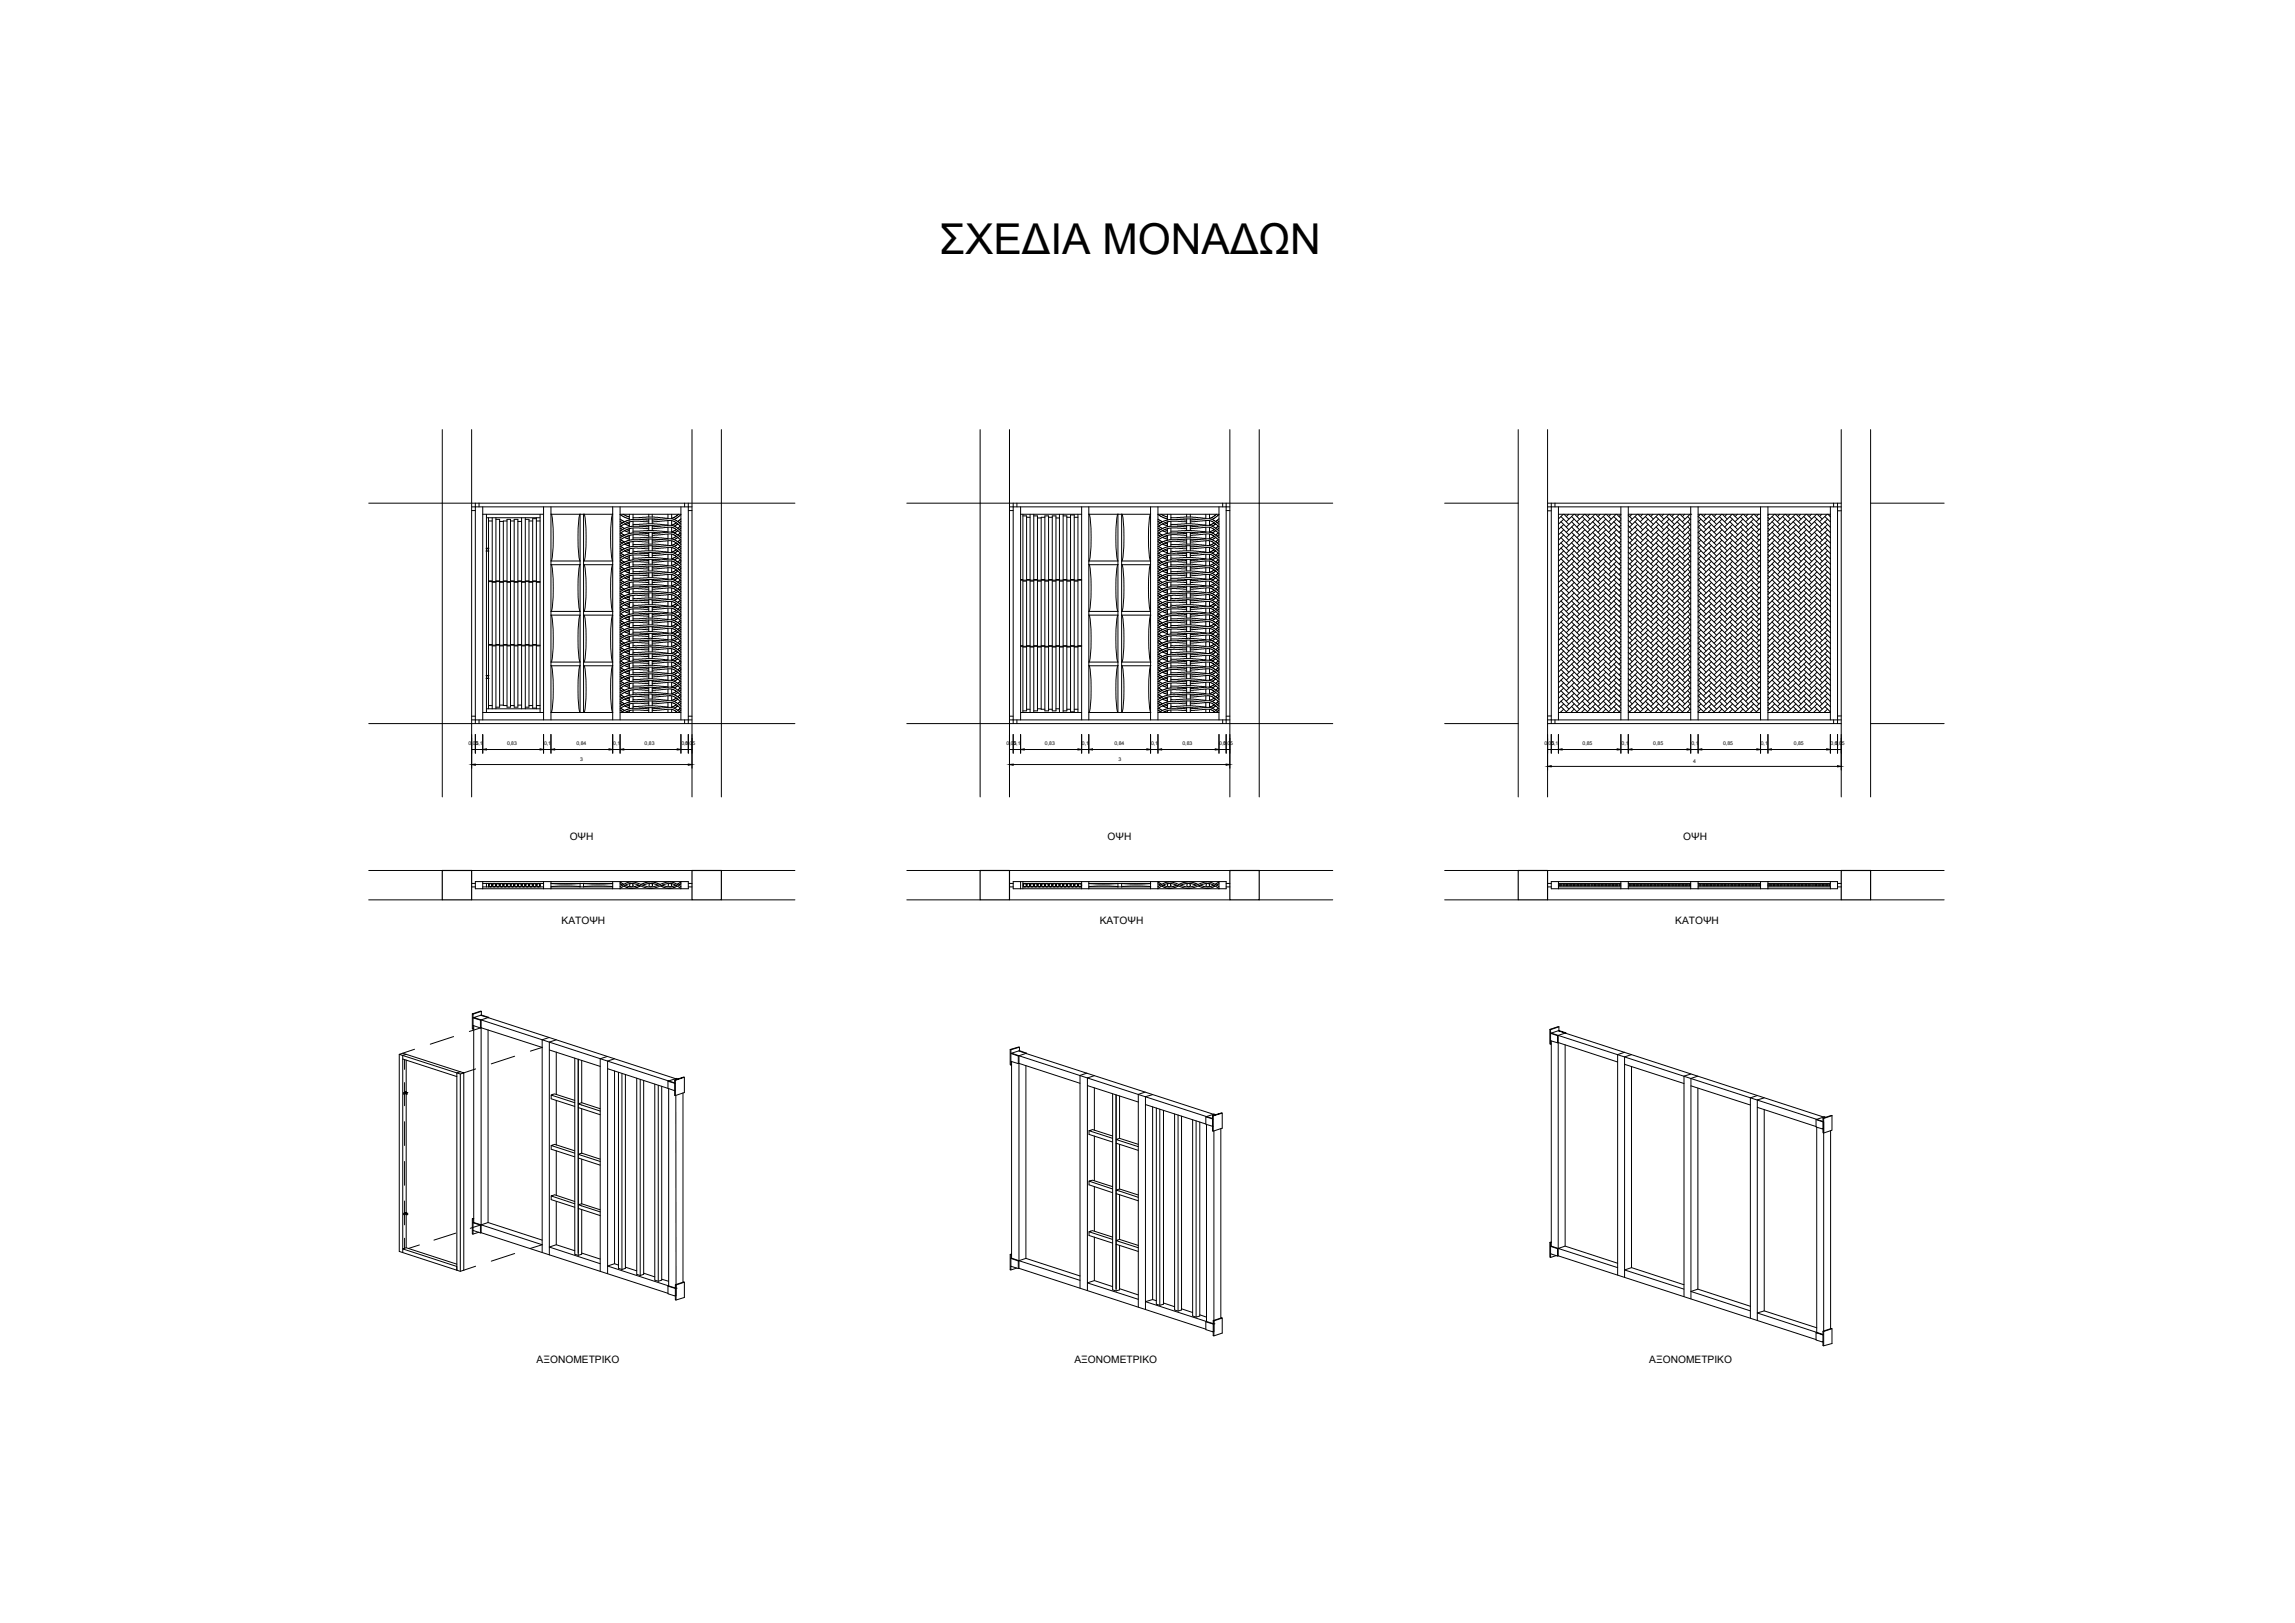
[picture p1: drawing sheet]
<svg xmlns="http://www.w3.org/2000/svg" width="420mm" height="297mm" viewBox="0 0 420 297" stroke-linecap="round" stroke-linejoin="round" font-family="sans-serif">
<defs><g id="words">
<text font-size="7.8" x="171.9" y="46.5">ΣΧΕΔΙΑ ΜΟΝΑΔΩΝ</text>
<g font-size="1.9">
<text x="104.3" y="153.8">ΟΨΗ</text>
<text x="202.8" y="153.8">ΟΨΗ</text>
<text x="308.2" y="153.8">ΟΨΗ</text>
<text x="102.8" y="169.1">ΚΑΤΟΨΗ</text>
<text x="201.3" y="169.1">ΚΑΤΟΨΗ</text>
<text x="306.7" y="169.1">ΚΑΤΟΨΗ</text>
<text x="98.2" y="249.4">ΑΞΟΝΟΜΕΤΡΙΚΟ</text>
<text x="196.7" y="249.4">ΑΞΟΝΟΜΕΤΡΙΚΟ</text>
<text x="301.9" y="249.4">ΑΞΟΝΟΜΕΤΡΙΚΟ</text>
</g>
<g font-size=".9">
<text x="85.8" y="136.4">0,05</text>
<text x="87.1" y="136.4">0,1</text>
<text x="92.8" y="136.4">0,83</text>
<text x="99.6" y="136.4">0,1</text>
<text x="105.5" y="136.4">0,84</text>
<text x="112.3" y="136.4">0,1</text>
<text x="118" y="136.4">0,83</text>
<text x="124.7" y="136.4">0,1</text>
<text x="125.5" y="136.4">0,05</text>
<text x="184.3" y="136.4">0,05</text>
<text x="185.5" y="136.4">0,1</text>
<text x="191.3" y="136.4">0,83</text>
<text x="198.1" y="136.4">0,1</text>
<text x="204" y="136.4">0,84</text>
<text x="210.7" y="136.4">0,1</text>
<text x="216.5" y="136.4">0,83</text>
<text x="223.2" y="136.4">0,1</text>
<text x="223.9" y="136.4">0,05</text>
<text x="282.7" y="136.4">0,05</text>
<text x="284" y="136.4">0,1</text>
<text x="289.7" y="136.4">0,85</text>
<text x="296.9" y="136.4">0,1</text>
<text x="302.7" y="136.4">0,85</text>
<text x="309.7" y="136.4">0,1</text>
<text x="315.5" y="136.4">0,85</text>
<text x="322.4" y="136.4">0,1</text>
<text x="328.4" y="136.4">0,85</text>
<text x="335.1" y="136.4">0,1</text>
<text x="335.9" y="136.4">0,05</text>
<text x="106.2" y="139.2">3</text>
<text x="204.8" y="139.2">3</text>
<text x="310" y="139.6">4</text>
</g>
</g></defs>
<!-- layer: a-epipla -->
<g fill="none" stroke="#000" stroke-width=".18">
<path d="M81 78.6v67.3M86.3 78.6v67.3M126.7 78.6v67.3M132.1 78.6v67.3M179.4 78.6v67.3M184.8 78.6v67.3M225.2 78.6v67.3M230.5 78.6v67.3M277.9 78.6v67.3M283.3 78.6v67.3M337.1 78.6v67.3M342.5 78.6v67.3"/>
<path d="M67.5 92.1h78M87 92.8h39v39h-39zM88.4 94.1h11.1M88.4 92.8v39M89.1 94.8h9.8M89.1 94.1v36.3M89.4 95.3h.7M89.4 94.8v34.9M90.1 94.8v34.9M90.8 95.1h.7v34.3h-.7M90.8 94.8v34.9M91.5 95.4h.6"/>
<path d="M92.8 95.3h-.7v33.8h.7M92.8 95.1h.7v34.3h-.7zM93.5 95.3h.6M94.1 95.1h.7v34.3h-.7zM94.8 95.4h.7M95.5 94.8v34.9M96.2 95.1h.6v34.3h-.6M96.2 94.8v34.9M96.8 95.3h.7M98.2 95.3h.7M98.2 94.9h-.7v34.7h.7M98.2 94.8v34.9"/>
<path d="M98.9 94.1v36.3M99.5 92.8v39M100.9 92.8v39M106.2 94.1v36.3M106.2 94.1a22.6 22.6 0 0 0-.2 7.6l.2 1M106.8 94.1v36.3M106.9 94.1a22.6 22.6 0 0 1 .3 7.6l-.3 1M112.2 92.8v39M113.5 99.1l.5 .3M113.5 97.9l.5 .2M113.5 96.7l.5 .2M113.5 95.4l.5 .3"/>
<path d="M113.5 95l.8 .5M113.5 94.2l.8 .5 .9 .3M113.5 94.1h11.2M113.5 92.8v39M113.6 98.8l.7 .4M113.6 97.6l.7 .4M113.6 96.3l.7 .4M114 94.1l1.2 .5M114.3 99.6l.9 .3M114.3 98.4l.9 .3M114.3 97.1l.9 .3M114.3 95.9l.9 .3"/>
<path d="M114.8 99.4l.4 .1M114.8 98.1l.4 .2M114.8 96.9l.4 .2M114.8 95.7l.4 .2M115.2 94.1v1.1M115.2 95.5v.9M115.2 96.7v.9M115.2 98v.9M115.2 99.2v.9M115.9 99.7l4.2-.1 2.2 .2M115.9 98.8l-1 .1-1.4 .8M115.9 98.8l2.5-.1 2.4 .1"/>
<path d="M115.9 98.4l3.6-.1 2.8 .3M115.9 97.6l-1.1 .2-1.3 .6M115.9 97.6l2.5-.2 2.4 .2M115.9 97.2l3.7-.1 2.7 .2M115.9 96.3l-1.1 .2-1.3 .7M115.9 96.3l2.4-.1 2.5 .1M115.9 96l3.8-.1 2.6 .2M115.9 95.1l-1.2 .2-1.2 .7M115.9 95.1h4.9M115.9 94.7l3.9-.1 2.5 .3M115.9 94.1v1M115.9 95.4v.9"/>
<path d="M115.9 96.7v.9M115.9 97.9v.9M115.9 99.1v.9M117.1 98.8l1.7 .1M117.1 97.6h1.7M117.1 96.3l1.7 .1M117.1 95.1l1.7 .1M118.8 99.2l-3.1-.1-1.2 .4-1 .5M118.8 98l-3.2-.1-1.1 .3-1 .6M118.8 96.7h-3.2l-1 .3-1.1 .6M118.8 95.5l-3.2-.1-1.1 .4-1 .6M118.8 94.1v.5"/>
<path d="M118.8 95v.9M118.8 96.2v.9M118.8 97.4v.9M118.8 98.7v.9M118.8 99.9v.9M119.4 98.9l3.5-.3 .7 .2 1.1 .9M119.4 99.2l3.7-.2 .8 .4 .8 .7M119.4 97.6l3.5-.2 1 .4 .8 .6M119.4 98l3.5-.3 .8 .4 1 .8M119.4 96.4l3.6-.2 .8 .2 .9 .8M119.4 96.7l3.6-.2 .9 .4 .8 .7M119.4 95.2l3.6-.3 .8 .3 .9 .7"/>
<path d="M119.4 95.5l3.6-.2 .9 .4 .8 .7M119.4 94.1v.5M119.4 95v.9M119.4 96.2v.9M119.4 97.4v.9M119.4 98.7v.9M119.4 99.9v.9M122.3 94.1v.8M122.3 95.3v.9M122.3 96.5v.9M122.3 97.8v.9M122.3 99v.9"/>
<path d="M123 94.1v.8M123 95.3v.9M123 96.5v.9M123 97.8v.9M123 99v.9M123.8 99.4l-.8 .4M123.8 98.1l-.8 .5M123.8 96.9l-.8 .4M123.8 95.7l-.8 .4M124.1 99.6l-.7 .4M124.1 98.4l-.7 .4M124.1 97.1l-.7 .5"/>
<path d="M124.1 95.9l-.7 .4M124.2 94.1l-.7 .6-.5 .1M124.6 98.8l-.5 .4M124.6 97.5l-.5 .4M124.6 96.3l-.5 .4M124.7 99.1l-.3 .3M124.7 97.9l-.3 .2M124.7 96.6l-.3 .3M124.7 95.4l-.3 .3M124.7 95l-.6 .5M124.7 94.2l-.8 .6-.5 .3M124.7 92.8v39"/>
<path d="M166 92.1h78M185.5 92.8h39v39h-39zM186.8 94.1h11.2M186.8 92.8v39M187.3 94.1v36.3M187.3 94.4h.6v35.7h-.6M187.9 94.7h.7M188.6 94.1v36.3M189.3 94.1v36.3M189.3 94.4h.6v35.7h-.6M189.9 94.8h.7M191.3 94.7h-.7v35.1h.7"/>
<path d="M191.3 94.4h.7v35.7h-.7zM192 94.7h.6M192.6 94.4h.7v35.7h-.7zM193.3 94.8h.7M194 94.1v36.3M194.6 94.1v36.3M194.6 94.4h.7v35.7h-.7M195.3 94.7h.7M196 94.2h.7v36.1h-.7zM196.7 94.7h.6M197.3 94.1v36.3M198 92.8v39"/>
<path d="M199.3 94.1h11.3M199.3 92.8v39M199.4 94.1a22.6 22.6 0 0 1 .2 7.6l-.2 1M210.6 92.8v39M210.7 94.1a22.6 22.6 0 0 0-.3 7.6l.3 1M212 99.1l.5 .3M212 97.9l.5 .2M212 96.7l.5 .2M212 95.4l.5 .3M212 95l.8 .5M212 94.2l1.1 .6 .6 .2M212 94.1h11.2"/>
<path d="M212 92.8v39M212.1 98.8l.7 .4M212.1 97.6l.7 .4M212.1 96.3l.7 .4M212.5 94.1l1.2 .5M212.8 99.6l.9 .3M212.8 98.4l.9 .3M212.8 97.1l.9 .3M212.8 95.9l.9 .3M213.2 99.4l.5 .1M213.2 98.1l.5 .2M213.2 96.9l.5 .2"/>
<path d="M213.2 95.7l.5 .2M213.7 94.1v1.1M213.7 95.5v.9M213.7 96.7v.9M213.7 98v.9M213.7 99.2v.9M214.4 99.7l4.2-.1 2.2 .2M214.4 98.8l-1.3 .2-1.1 .7M214.4 98.8l2.5-.1 2.4 .1M214.4 98.4l3.5-.1 2.9 .3M214.4 97.6l-1.1 .1-1.3 .7M214.4 97.6l2.5-.2 2.4 .2"/>
<path d="M214.4 97.2l3.7-.1 2.7 .2M214.4 96.3l-1.2 .2-1.2 .7M214.4 96.3l2.4-.1 2.5 .1M214.4 96l3.8-.1 2.6 .2M214.4 95.1l-1.3 .2-1.1 .7M214.4 95.1h4.9M214.4 94.7l3.9-.1 2.5 .3M214.4 94.1v1M214.4 95.4v.9M214.4 96.7v.9M214.4 97.9v.9M214.4 99.1v.9"/>
<path d="M215.5 98.8l1.7 .1M215.5 97.6h1.7M215.5 96.3l1.7 .1M215.5 95.1l1.7 .1M217.2 99.2l-3-.1-1.1 .3-1.1 .6M217.2 98l-3.1-.1-.9 .2-1.2 .7M217.2 96.7h-3.1l-1 .3-1.1 .6M217.2 95.5l-3.2-.1-.8 .3-1.2 .7M217.2 94.1v.5M217.2 95v.9M217.2 96.2v.9M217.2 97.4v.9"/>
<path d="M217.2 98.7v.9M217.2 99.9v.9M217.9 98.9l3.4-.3 .9 .3 1 .8M217.9 99.2l3.4-.3 .8 .3 1.1 .9M217.9 97.6l3.5-.2 .8 .2 1 .8M217.9 98l3.5-.3 .9 .4 .9 .8M217.9 96.4l3.5-.2 .9 .3 .9 .7M217.9 96.7l3.5-.2 .8 .3 1 .8M217.9 95.2l3.6-.3 .7 .3 1 .7M217.9 95.5l3.6-.2 .9 .4 .8 .7M217.9 94.1v.5M217.9 95v.9"/>
<path d="M217.9 96.2v.9M217.9 97.4v.9M217.9 98.7v.9M217.9 99.9v.9M220.8 94.1v.8M220.8 95.3v.9M220.8 96.5v.9M220.8 97.8v.9M220.8 99v.9M221.4 94.1v.8M221.4 95.3v.9M221.4 96.5v.9"/>
<path d="M221.4 97.8v.9M221.4 99v.9M222.3 99.4l-.9 .4M222.3 98.1l-.9 .5M222.3 96.9l-.9 .4M222.3 95.7l-.9 .4M222.6 99.6l-.7 .4M222.6 98.4l-.7 .4M222.6 97.1l-.7 .5M222.6 95.9l-.7 .4M222.7 94.1l-.6 .5-.7 .2M223 98.8l-.4 .4"/>
<path d="M223 97.5l-.4 .4M223 96.3l-.4 .4M223.2 99.1l-.4 .3M223.2 97.9l-.4 .2M223.2 96.6l-.4 .3M223.2 95.4l-.4 .3M223.2 95l-.6 .5M223.2 94.2l-.8 .6-.5 .3M223.2 92.8v39M264.5 92.1h13.4M283.3 92.1h53.8M284 92.8h52.4v39h-52.4z"/>
<path d="M285.3 94.1h11.4M285.3 92.8v39M285.8 99.4l1.4 1.4M285.8 98.4l1.4 1.4M285.8 97.4l1.4 1.5M285.8 96.4l1.4 1.5M285.8 95.5l1.4 1.5M285.8 94.5l1.4 1.5M286.2 94.1l-.9 .9M286.3 95l-1 .9M286.3 96l-1 .9M286.3 97l-1 .9"/>
<path d="M286.3 97.9l-1 1M286.3 98.9l-1 .9M286.3 99.8l-1 1M286.3 94.1l.9 .9M287.2 94.1l-.4 .4M287.7 99.4l1.5 1.4M287.7 98.4l1.5 1.4M287.7 97.4l1.5 1.5M287.7 96.4l1.5 1.5M287.7 95.5l1.5 1.5M287.7 94.5l1.5 1.5M288.1 94.1l-1.3 1.4"/>
<path d="M288.2 95l-1.4 1.4M288.2 96l-1.4 1.4M288.2 97l-1.4 1.4M288.2 97.9l-1.4 1.5M288.2 98.9l-1.4 1.4M288.2 99.8l-1.4 1.5M288.3 94.1l.9 .9M289.1 94.1l-.4 .4M289.7 99.4l1.4 1.4M289.7 98.4l1.4 1.4M289.7 97.4l1.4 1.5M289.7 96.4l1.4 1.5"/>
<path d="M289.7 95.5l1.4 1.5M289.7 94.5l1.4 1.5M290.1 94.1l-1.4 1.4M290.1 95l-1.4 1.4M290.1 96l-1.4 1.4M290.1 97l-1.4 1.4M290.1 97.9l-1.4 1.5M290.1 98.9l-1.4 1.4M290.1 99.8l-1.4 1.5M290.2 94.1l.9 .9M291 94.1l-.4 .4M291.6 99.4l1.4 1.4"/>
<path d="M291.6 98.4l1.4 1.4M291.6 97.4l1.4 1.5M291.6 96.4l1.4 1.5M291.6 95.5l1.4 1.5M291.6 94.5l1.4 1.5M292 94.1l-1.4 1.4M292.1 95l-1.5 1.4M292.1 96l-1.5 1.4M292.1 97l-1.5 1.4M292.1 97.9l-1.5 1.5M292.1 98.9l-1.5 1.4M292.1 99.8l-1.5 1.5"/>
<path d="M292.1 94.1l.9 .9M293 94.1l-.4 .4M293.5 99.4l1.5 1.4M293.5 98.4l1.5 1.4M293.5 97.4l1.5 1.5M293.5 96.4l1.5 1.5M293.5 95.5l1.5 1.5M293.5 94.5l1.5 1.5M293.9 94.1l-1.3 1.4M294 95l-1.4 1.4M294 96l-1.4 1.4M294 97l-1.4 1.4"/>
<path d="M294 97.9l-1.4 1.5M294 98.9l-1.4 1.4M294 99.8l-1.4 1.5M294.1 94.1l.9 .9M294.9 94.1l-.4 .4M295.4 99.4l1.3 1.3M295.4 98.4l1.3 1.3M295.4 97.4l1.3 1.3M295.4 96.4l1.3 1.4M295.4 95.5l1.3 1.3M295.4 94.5l1.3 1.3M295.9 94.1l-1.4 1.4"/>
<path d="M295.9 95l-1.4 1.4M295.9 96l-1.4 1.4M295.9 97l-1.4 1.4M295.9 97.9l-1.4 1.5M295.9 98.9l-1.4 1.4M295.9 99.8l-1.4 1.5M296 94.1l.7 .8M296.7 92.8v39M296.7 94.2l-.3 .3M296.7 95.1l-.3 .4M296.7 96.1l-.3 .3M296.7 97.1l-.3 .3"/>
<path d="M296.7 98.1l-.3 .3M296.7 99l-.3 .4M296.7 100l-.3 .3M298.1 94.1h11.4M298.1 92.8v39M298.1 99.1l.7 .7M298.1 98.1l.7 .8M298.1 97.2l.7 .7M298.1 96.2l.7 .8M298.1 95.3l.7 .7M298.1 94.3l.7 .7M298.8 94.1l-.4 .4"/>
<path d="M299.3 99.4l1.5 1.4M299.3 98.4l1.5 1.4M299.3 97.4l1.5 1.5M299.3 96.4l1.5 1.5M299.3 95.5l1.5 1.5M299.3 94.5l1.5 1.5M299.7 94.1l-1.3 1.4M299.8 95l-1.4 1.4M299.8 96l-1.4 1.4M299.8 97l-1.4 1.4M299.8 97.9l-1.4 1.5M299.8 98.9l-1.4 1.4"/>
<path d="M299.8 99.8l-1.4 1.5M299.9 94.1l.9 .9M300.7 94.1l-.4 .4M301.2 99.4l1.5 1.4M301.2 98.4l1.5 1.4M301.2 97.4l1.5 1.5M301.2 96.4l1.5 1.5M301.2 95.5l1.5 1.5M301.2 94.5l1.5 1.5M301.7 94.1l-1.4 1.4M301.7 95l-1.4 1.4M301.7 96l-1.4 1.4"/>
<path d="M301.7 97l-1.4 1.4M301.7 97.9l-1.4 1.5M301.7 98.9l-1.4 1.4M301.7 99.8l-1.4 1.5M301.8 94.1l.9 .9M302.6 94.1l-.4 .4M303.2 99.4l1.4 1.4M303.2 98.4l1.4 1.4M303.2 97.4l1.4 1.5M303.2 96.4l1.4 1.5M303.2 95.5l1.4 1.5M303.2 94.5l1.4 1.5"/>
<path d="M303.6 94.1l-1.4 1.4M303.6 95l-1.4 1.4M303.6 96l-1.4 1.4M303.6 97l-1.4 1.4M303.6 97.9l-1.4 1.5M303.6 98.9l-1.4 1.4M303.6 99.8l-1.4 1.5M303.7 94.1l.9 .9M304.6 94.1l-.4 .4M305.1 99.4l1.5 1.4M305.1 98.4l1.5 1.4M305.1 97.4l1.5 1.5"/>
<path d="M305.1 96.4l1.5 1.5M305.1 95.5l1.5 1.5M305.1 94.5l1.5 1.5M305.5 94.1l-1.3 1.4M305.6 95l-1.4 1.4M305.6 96l-1.4 1.4M305.6 97l-1.4 1.4M305.6 97.9l-1.4 1.5M305.6 98.9l-1.4 1.4M305.6 99.8l-1.4 1.5M305.6 94.1l1 .9M306.5 94.1l-.4 .4"/>
<path d="M307 99.4l1.5 1.4M307 98.4l1.5 1.4M307 97.4l1.5 1.5M307 96.4l1.5 1.5M307 95.5l1.5 1.5M307 94.5l1.5 1.5M307.5 94.1l-1.4 1.4M307.5 95l-1.4 1.4M307.5 96l-1.4 1.4M307.5 97l-1.4 1.4M307.5 97.9l-1.4 1.5M307.5 98.9l-1.4 1.4"/>
<path d="M307.5 99.8l-1.4 1.5M307.6 94.1l.9 .9M308.4 94.1l-.4 .4M309 99.4l.5 .5M309 98.4l.5 .5M309 97.4l.5 .6M309 96.4l.5 .6M309 95.5l.5 .6M309 94.5l.5 .6M309.4 94.1l-1.4 1.4M309.4 95l-1.4 1.4M309.4 96l-1.4 1.4"/>
<path d="M309.4 97l-1.4 1.4M309.4 97.9l-1.4 1.5M309.4 98.9l-1.4 1.4M309.4 99.8l-1.4 1.5M309.5 94.1h.1M309.5 92.8v39M310.9 94.1h11.4M310.9 92.8v39M310.9 99.4l1.5 1.4M310.9 98.4l1.5 1.4M310.9 97.4l1.5 1.5M310.9 96.4l1.5 1.5"/>
<path d="M310.9 95.5l1.5 1.5M310.9 94.5l1.5 1.5M311.3 94.1l-.4 .4M311.4 95l-.5 .5M311.4 96l-.5 .5M311.4 97l-.5 .5M311.4 97.9l-.5 .5M311.4 98.9l-.5 .5M311.4 99.8l-.5 .5M311.4 94.1l1 .9M312.3 94.1l-.4 .4M312.8 99.4l1.5 1.4"/>
<path d="M312.8 98.4l1.5 1.4M312.8 97.4l1.5 1.5M312.8 96.4l1.5 1.5M312.8 95.5l1.5 1.5M312.8 94.5l1.5 1.5M313.3 94.1l-1.4 1.4M313.3 95l-1.4 1.4M313.3 96l-1.4 1.4M313.3 97l-1.4 1.4M313.3 97.9l-1.4 1.5M313.3 98.9l-1.4 1.4M313.3 99.8l-1.4 1.5"/>
<path d="M313.4 94.1l.9 .9M314.2 94.1l-.4 .4M314.8 99.4l1.4 1.4M314.8 98.4l1.4 1.4M314.8 97.4l1.4 1.5M314.8 96.4l1.4 1.5M314.8 95.5l1.4 1.5M314.8 94.5l1.4 1.5M315.2 94.1l-1.4 1.4M315.2 95l-1.4 1.4M315.2 96l-1.4 1.4M315.2 97l-1.4 1.4"/>
<path d="M315.2 97.9l-1.4 1.5M315.2 98.9l-1.4 1.4M315.2 99.8l-1.4 1.5M315.3 94.1l.9 .9M316.2 94.1l-.4 .4M316.7 99.4l1.5 1.4M316.7 98.4l1.5 1.4M316.7 97.4l1.5 1.5M316.7 96.4l1.5 1.5M316.7 95.5l1.5 1.5M316.7 94.5l1.5 1.5M317.1 94.1l-1.3 1.4"/>
<path d="M317.2 95l-1.4 1.4M317.2 96l-1.4 1.4M317.2 97l-1.4 1.4M317.2 97.9l-1.4 1.5M317.2 98.9l-1.4 1.4M317.2 99.8l-1.4 1.5M317.2 94.1l1 .9M318.1 94.1l-.4 .4M318.6 99.4l1.5 1.4M318.6 98.4l1.5 1.4M318.6 97.4l1.5 1.5M318.6 96.4l1.5 1.5"/>
<path d="M318.6 95.5l1.5 1.5M318.6 94.5l1.5 1.5M319.1 94.1l-1.4 1.4M319.1 95l-1.4 1.4M319.1 96l-1.4 1.4M319.1 97l-1.4 1.4M319.1 97.9l-1.4 1.5M319.1 98.9l-1.4 1.4M319.1 99.8l-1.4 1.5M319.2 94.1l.9 .9M320 94.1l-.4 .4M320.6 99.4l1.4 1.4"/>
<path d="M320.6 98.4l1.4 1.4M320.6 97.4l1.4 1.5M320.6 96.4l1.4 1.5M320.6 95.5l1.4 1.5M320.6 94.5l1.4 1.5M321 94.1l-1.4 1.4M321 95l-1.4 1.4M321 96l-1.4 1.4M321 97l-1.4 1.4M321 97.9l-1.4 1.5M321 98.9l-1.4 1.4M321 99.8l-1.4 1.5"/>
<path d="M321.1 94.1l.9 .9M321.9 94.1l-.4 .4M322.3 94.7l-.8 .8M322.3 95.7l-.8 .7M322.3 96.7l-.8 .7M322.3 97.6l-.8 .8M322.3 98.6l-.8 .8M322.3 99.5l-.8 .8M322.3 92.8v39M323.7 94.1h11.4M323.7 99.5l.3 .3M323.7 98.6l.3 .3"/>
<path d="M323.7 97.6l.3 .3M323.7 96.7l.3 .3M323.7 95.7l.3 .3M323.7 94.7l.3 .3M323.7 92.8v39M323.9 94.1l-.2 .2M324.4 99.4l1.5 1.4M324.4 98.4l1.5 1.4M324.4 97.4l1.5 1.5M324.4 96.4l1.5 1.5M324.4 95.5l1.5 1.5M324.4 94.5l1.5 1.5"/>
<path d="M324.9 94.1l-1.2 1.2M324.9 95l-1.2 1.3M324.9 96l-1.2 1.3M324.9 97l-1.2 1.2M324.9 97.9l-1.2 1.3M324.9 98.9l-1.2 1.2M324.9 99.8l-1.2 1.3M325 94.1l.9 .9M325.8 94.1l-.4 .4M326.4 99.4l1.4 1.4M326.4 98.4l1.4 1.4M326.4 97.4l1.4 1.5"/>
<path d="M326.4 96.4l1.4 1.5M326.4 95.5l1.4 1.5M326.4 94.5l1.4 1.5M326.8 94.1l-1.4 1.4M326.8 95l-1.4 1.4M326.8 96l-1.4 1.4M326.8 97l-1.4 1.4M326.8 97.9l-1.4 1.5M326.8 98.9l-1.4 1.4M326.8 99.8l-1.4 1.5M326.9 94.1l.9 .9M327.7 94.1l-.4 .4"/>
<path d="M328.3 99.4l1.4 1.4M328.3 98.4l1.4 1.4M328.3 97.4l1.4 1.5M328.3 96.4l1.4 1.5M328.3 95.5l1.4 1.5M328.3 94.5l1.4 1.5M328.7 94.1l-1.4 1.4M328.8 95l-1.5 1.4M328.8 96l-1.5 1.4M328.8 97l-1.5 1.4M328.8 97.9l-1.5 1.5M328.8 98.9l-1.5 1.4"/>
<path d="M328.8 99.8l-1.5 1.5M328.8 94.1l.9 .9M329.7 94.1l-.4 .4M330.2 99.4l1.5 1.4M330.2 98.4l1.5 1.4M330.2 97.4l1.5 1.5M330.2 96.4l1.5 1.5M330.2 95.5l1.5 1.5M330.2 94.5l1.5 1.5M330.7 94.1l-1.4 1.4M330.7 95l-1.4 1.4M330.7 96l-1.4 1.4"/>
<path d="M330.7 97l-1.4 1.4M330.7 97.9l-1.4 1.5M330.7 98.9l-1.4 1.4M330.7 99.8l-1.4 1.5M330.8 94.1l.9 .9M331.6 94.1l-.4 .4M332.2 99.4l1.4 1.4M332.2 98.4l1.4 1.4M332.2 97.4l1.4 1.5M332.2 96.4l1.4 1.5M332.2 95.5l1.4 1.5M332.2 94.5l1.4 1.5"/>
<path d="M332.6 94.1l-1.4 1.4M332.6 95l-1.4 1.4M332.6 96l-1.4 1.4M332.6 97l-1.4 1.4M332.6 97.9l-1.4 1.5M332.6 98.9l-1.4 1.4M332.6 99.8l-1.4 1.5M332.7 94.1l.9 .9M333.5 94.1l-.4 .4M334.1 97.4l1 1M334.1 98.4l1 .9M334.1 99.4l1 .9"/>
<path d="M334.1 96.4l1 1.1M334.1 95.5l1 1M334.1 94.5l1 1M334.5 94.1l-1.4 1.4M334.6 95l-1.5 1.4M334.6 96l-1.5 1.4M334.6 97l-1.5 1.4M334.6 97.9l-1.5 1.5M334.6 98.9l-1.5 1.4M334.6 99.8l-1.5 1.5M334.6 94.1l.5 .4M335.1 95.5h.1"/>
<path d="M335.1 96.4h.1M335.1 97.4h.1M335.1 92.8v39M342.5 92.1h13.4M89.4 106.4h9.5M89.4 106.3h.7M89.4 118.1h9.5M89.4 118h.7M90.1 106.6h.7M90.1 118.2h.7M90.8 106.3h.7M90.8 118h.7"/>
<path d="M91.5 106.6h.6M91.5 118.2h.6M92.1 106.3h.7M92.1 118h.7M92.8 106.6h.7M92.8 118.2h.7M93.5 106.3h.6M93.5 118h.6M94.1 106.6h.7M94.1 118.2h.7M94.8 106.3h.7M94.8 118h.7"/>
<path d="M95.5 106.6h.7M95.5 118.2h.7M96.2 106.3h.6M96.2 118h.6M96.8 106.6h.7M96.8 118.2h.7M97.5 106.3h.7M97.5 118h.7M98.2 106.6h.7M98.2 118.2h.7M100.9 103.3h5.3M100.9 103.3a22.6 22.6 0 0 1 .2 7.7l-.2 .9h5.3"/>
<path d="M106.2 102.7h-5.3a22.6 22.6 0 0 0 .2-7.7l-.2-.9h11.3a24.8 24.8 0 0 0-.1 8.5l.1 .1h-5.4M106.2 112.6h-5.3a22.6 22.6 0 0 1 .2 7.6l-.2 1h5.3M106.2 103.3a22.6 22.6 0 0 0-.2 7.7l.2 .9M106.2 112.6a22.6 22.6 0 0 0-.2 7.6l.2 1M106.8 112.6h5.4a22.6 22.6 0 0 0-.3 7.6l.3 1h-5.4M106.8 103.3h5.4M106.9 103.3a22.6 22.6 0 0 1 .3 7.7l-.3 .9M106.9 112.6a22.6 22.6 0 0 1 .3 7.6l-.3 1M112.2 103.3a22.6 22.6 0 0 0-.3 7.7l.3 .9h-5.4M113.5 118.8l.5 .3M113.5 117.6l.5 .3M113.5 116.4l.5 .2"/>
<path d="M113.5 115.2l.5 .2M113.5 113.9l.5 .3M113.5 112.7l.5 .3M113.5 111.4l.5 .3M113.5 110.2l.5 .3M113.5 109l.5 .3M113.5 107.8l.5 .2M113.5 106.5l.5 .3M113.5 105.3l.5 .3M113.5 104l.5 .3M113.5 102.8l.5 .3M113.5 101.6l.5 .3"/>
<path d="M113.5 100.3l.5 .3M113.6 119.7l.7 .5M113.6 118.5l.7 .4M113.6 117.3l.7 .4M113.6 116l.7 .5M113.6 114.8l.7 .4M113.6 113.6l.7 .4M113.6 112.3l.7 .4M113.6 111.1l.7 .4M113.6 109.9l.7 .4M113.6 108.6l.7 .5M113.6 107.4l.7 .4"/>
<path d="M113.6 106.2l.7 .4M113.6 105l.7 .4M113.6 103.7l.7 .4M113.6 102.5l.7 .4M113.6 101.2l.7 .5M113.6 100l.7 .4M114.3 119.3l.9 .3M114.3 118.1l.9 .3M114.3 116.9l.9 .3M114.3 115.6l.9 .3M114.3 114.4l.9 .3M114.3 113.2l.9 .3"/>
<path d="M114.3 111.9l.9 .3M114.3 110.7l.9 .3M114.3 109.4l.9 .4M114.3 108.2l.9 .4M114.3 107l.9 .3M114.3 105.8l.9 .3M114.3 104.5l.9 .3M114.3 103.3l.9 .3M114.3 102l.9 .4M114.3 100.8l.9 .3M114.8 119.1l.4 .2M114.8 117.9l.4 .1"/>
<path d="M114.8 116.6l.4 .2M114.8 115.4l.4 .2M114.8 114.2l.4 .2M114.8 113l.4 .1M114.8 111.7l.4 .2M114.8 110.5l.4 .2M114.8 109.3l.4 .1M114.8 108l.4 .2M114.8 106.8l.4 .1M114.8 105.6l.4 .1M114.8 104.3l.4 .2M114.8 103.1l.4 .2"/>
<path d="M114.8 101.9l.4 .1M114.8 100.6l.4 .2M115.2 100.5v.9M115.2 101.7v.9M115.2 102.9v.9M115.2 104.2v.8M115.2 105.4v.9M115.2 106.6v.9M115.2 107.8v.9M115.2 109.1v.9M115.2 110.3v.9M115.2 111.6v.9"/>
<path d="M115.2 112.8v.9M115.2 114v.9M115.2 115.2v.9M115.2 116.5v.9M115.2 117.7v.9M115.2 119v.9M115.9 119.7l-1.2 .3-1.2 .6M115.9 119.7h4.9M115.9 119.4l4.1-.1 2.3 .2M115.9 118.5l-1.2 .3-1.2 .6M115.9 118.5l2.8-.1 2.1 .1M115.9 118.2l4.1-.1 2.3 .2"/>
<path d="M115.9 117.3l-1.2 .2-1.2 .7M115.9 117.3l2.7-.1 2.2 .1M115.9 116.9l3.3-.1 3.1 .3M115.9 116l-1 .2-1.4 .7M115.9 116l2.5-.1 2.4 .1M115.9 115.7l3.6-.1 2.8 .2M115.9 114.8l-1.1 .2-1.3 .7M115.9 114.8l2.5-.1 2.4 .1M115.9 114.5l3.7-.1 2.7 .2M115.9 113.6l-1.1 .2-1.3 .7M115.9 113.6h4.9M115.9 113.3l3.8-.2 2.6 .3"/>
<path d="M115.9 112.3l-1.2 .3-1.2 .7M115.9 112.3h4.9M115.9 112l3.9-.1 2.5 .3M115.9 111.1l-1.2 .3-1.2 .6M115.9 111.1h4.9M115.9 110.8l4.1-.1 2.3 .2M115.9 109.9l-1.3 .3-1.1 .6M115.9 109.9l2.9-.2 2 .2M115.9 109.5l4.1-.1 2.3 .3M115.9 108.6l-1.2 .3-1.2 .6M115.9 108.6l2.7-.1 2.2 .1M115.9 108.3l4.2-.1 2.2 .2"/>
<path d="M115.9 107.4l-1 .2-1.4 .7M115.9 107.4l2.5-.1 2.4 .1M115.9 107.1l3.6-.2 2.8 .3M115.9 106.2l-1.1 .2-1.3 .7M115.9 106.2l2.5-.1 2.4 .1M115.9 105.8l3.7-.1 2.7 .3M115.9 105l-1.1 .1-1.3 .7M115.9 105l2.4-.2 2.5 .2M115.9 104.6l3.8-.1 2.6 .2M115.9 103.7l-1.2 .2-1.2 .7M115.9 103.7h4.9M115.9 103.3h3.9l2.5 .2"/>
<path d="M115.9 102.5l-1.2 .2-1.2 .7M115.9 102.5h4.9M115.9 102.1l4.1-.1 2.3 .2M115.9 101.2l-1 .2-1.4 .7M115.9 101.2l2.9-.1 2 .1M115.9 100.9l4.1-.1 2.3 .2M115.9 100l-1.2 .3-1.2 .6M115.9 100l2.7-.1 2.2 .1M115.9 100.3v.9M115.9 101.6v.9M115.9 102.8v.9M115.9 104v1"/>
<path d="M115.9 105.3v.9M115.9 106.5v.9M115.9 107.8v.8M115.9 109v.9M115.9 110.2v.9M115.9 111.4v.9M115.9 112.7v.9M115.9 113.9v.9M115.9 115.2v.8M115.9 116.4v.9M115.9 117.6v.9M115.9 118.8v.9"/>
<path d="M117.1 119.7l1.7 .2M117.1 118.5l1.7 .1M117.1 117.3l1.7 .1M117.1 116l1.7 .1M117.1 114.8l1.7 .1M117.1 113.6l1.7 .1M117.1 112.3l1.7 .2M117.1 111.1l1.7 .1M117.1 109.9l1.7 .1M117.1 108.6l1.7 .1M117.1 107.4l1.7 .1M117.1 106.2l1.7 .1"/>
<path d="M117.1 104.9l1.7 .1M117.1 103.7l1.7 .1M117.1 102.5l1.7 .1M117.1 101.2l1.7 .2M117.1 100l1.7 .1M118.8 118.9l-2.3-.1-1 .1-.9 .3-1.1 .6M118.8 117.7l-2.1-.1-1.3 .1-.9 .3-1 .6M118.8 116.5l-3.2-.1-1.1 .3-1 .6M118.8 115.2h-3.2l-1 .3-1.1 .6M118.8 114l-3.2-.1-.8 .2-1.3 .8M118.8 112.8l-3-.1-1 .2-1.3 .7M118.8 111.5h-3.3l-.9 .3-1.1 .6"/>
<path d="M118.8 110.3h-3.3l-.9 .2-1.1 .7M118.8 109.1l-2.1-.2-1.3 .1-.9 .4-1 .6M118.8 107.8h-3.1l-1.2 .3-1 .6M118.8 106.6l-3.2-.1-1.1 .4-1 .6M118.8 105.4l-3.2-.1-.8 .2-1.3 .7M118.8 104.2l-3-.2-1 .3-1.3 .7M118.8 102.9l-3.3-.1-1 .4-1 .6M118.8 101.7l-3.3-.1-.9 .3-1.1 .6M118.8 100.4l-2.1-.1-1.3 .1-.9 .3-1 .6M118.8 101.1v.9M118.8 102.4v.9M118.8 103.6v.9"/>
<path d="M118.8 104.8v.9M118.8 106.1v.8M118.8 107.3v.9M118.8 108.5v.9M118.8 109.7v1M118.8 111v.9M118.8 112.2v.9M118.8 113.5v.9M118.8 114.7v.9M118.8 115.9v1M118.8 117.2v.9M118.8 118.4v.9"/>
<path d="M118.8 119.6v.9M119.4 119.9l3.6-.3 .9 .3 .8 .7M119.4 118.6l3.6-.2 .7 .2 1 .8M119.4 118.9l3.6-.2 .6 .3 1.1 .8M119.4 117.4l3.7-.2 .6 .2 1 .8M119.4 117.7l3.7-.2 .7 .3 .9 .8M119.4 116.1l3.5-.2 .7 .2 1.1 .8M119.4 116.5l3.5-.3 .8 .4 1 .8M119.4 114.9l3.5-.2 .9 .2 .9 .8M119.4 115.2l3.5-.2 .7 .2 1.1 .9M119.4 113.7l3.6-.3 .8 .3 .9 .7M119.4 114l3.6-.2 .9 .4 .8 .7"/>
<path d="M119.4 112.5l3.6-.3 .8 .3 .9 .7M119.4 112.8l3.6-.3 .8 .4 .9 .8M119.4 111.2l3.6-.2 .9 .3 .8 .7M119.4 111.6l3.6-.3 .9 .5 .8 .7M119.4 110l3.6-.3 .7 .3 1 .8M119.4 110.3l3.6-.2 .6 .2 1.1 .9M119.4 108.7l3.7-.2 .6 .3 1 .7M119.4 109.1l3.7-.2 .7 .3 .9 .8M119.4 107.5l3.5-.3 .7 .3 1.1 .8M119.4 107.8l3.5-.2 .8 .3 1 .8M119.4 106.3l3.5-.3 .8 .3 1 .7M119.4 106.6l3.5-.2 .8 .3 1 .8"/>
<path d="M119.4 105l3.6-.2 .8 .3 .9 .7M119.4 105.4l3.6-.3 .9 .5 .8 .7M119.4 103.8l3.6-.2 .8 .3 .9 .7M119.4 104.2l3.6-.3 .8 .4 .9 .7M119.4 102.6l3.6-.3 .9 .4 .8 .6M119.4 102.9l3.6-.2 .9 .4 .8 .7M119.4 101.4l3.6-.3 .7 .3 1 .7M119.4 101.7l3.6-.3 .6 .3 1.1 .9M119.4 100.1l3.7-.2 .6 .2 1 .8M119.4 100.4l3.7-.2 .7 .4 .9 .7M119.4 101.1v.9M119.4 102.4v.9"/>
<path d="M119.4 103.6v.9M119.4 104.8v.9M119.4 106.1v.8M119.4 107.3v.9M119.4 108.5v.9M119.4 109.8v.9M119.4 111v.9M119.4 112.2v.9M119.4 113.5v.9M119.4 114.7v.9M119.4 115.9v1M119.4 117.2v.9"/>
<path d="M119.4 118.4v.9M119.4 119.6v.9M122.3 100.2v.9M122.3 101.4v.9M122.3 102.7v.9M122.3 103.9v.9M122.3 105.1v1M122.3 106.4v.9M122.3 107.6v.9M122.3 108.9v.8M122.3 110.1v.9M122.3 111.3v.9"/>
<path d="M122.3 112.5v.9M122.3 113.8v.9M122.3 115v.9M122.3 116.3v.9M122.3 117.5v.9M122.3 118.7v.9M122.3 119.9v.9M123 100.2v.9M123 101.4v.9M123 102.7v.9M123 103.9v.9M123 105.1v1"/>
<path d="M123 106.4v.9M123 107.6v.9M123 108.9v.8M123 110.1v.9M123 111.3v.9M123 112.5v.9M123 113.8v.9M123 115v.9M123 116.3v.9M123 117.5v.9M123 118.7v.9M123 119.9v.9"/>
<path d="M123.8 119.1l-.8 .4M123.8 117.9l-.8 .4M123.8 116.6l-.8 .5M123.8 115.4l-.8 .4M123.8 114.2l-.8 .4M123.8 113l-.8 .3M123.8 111.7l-.8 .4M123.8 110.5l-.8 .4M123.8 109.2l-.8 .5M123.8 108l-.8 .4M123.8 106.8l-.8 .4M123.8 105.6l-.8 .4"/>
<path d="M123.8 104.3l-.8 .4M123.8 103.1l-.8 .4M123.8 101.8l-.8 .4M123.8 100.6l-.8 .4M124.1 119.3l-.7 .4M124.1 118.1l-.7 .4M124.1 116.9l-.7 .4M124.1 115.6l-.7 .4M124.1 114.4l-.7 .4M124.1 113.2l-.7 .4M124.1 111.9l-.7 .4M124.1 110.7l-.7 .4"/>
<path d="M124.1 109.4l-.7 .5M124.1 108.2l-.7 .4M124.1 107l-.7 .4M124.1 105.8l-.7 .4M124.1 104.5l-.7 .4M124.1 103.3l-.7 .4M124.1 102.1l-.7 .4M124.1 100.8l-.7 .4M124.6 119.7l-.5 .5M124.6 118.5l-.5 .4M124.6 117.3l-.5 .4M124.6 116l-.5 .4"/>
<path d="M124.6 114.8l-.5 .4M124.6 113.6l-.5 .4M124.6 112.3l-.5 .4M124.6 111.1l-.5 .4M124.6 109.9l-.5 .4M124.6 108.6l-.5 .4M124.6 107.4l-.5 .4M124.6 106.1l-.5 .5M124.6 104.9l-.5 .4M124.6 103.7l-.5 .4M124.6 102.5l-.5 .4M124.6 101.2l-.5 .4"/>
<path d="M124.6 100l-.5 .4M124.7 118.8l-.3 .3M124.7 117.6l-.3 .3M124.7 116.4l-.3 .2M124.7 115.2l-.3 .2M124.7 113.9l-.3 .3M124.7 112.7l-.3 .3M124.7 111.4l-.3 .3M124.7 110.2l-.3 .3M124.7 109l-.3 .2M124.7 107.8l-.3 .2M124.7 106.5l-.3 .3"/>
<path d="M124.7 105.3l-.3 .3M124.7 104l-.3 .3M124.7 102.8l-.3 .3M124.7 101.6l-.3 .2M124.7 100.3l-.3 .3M186.8 106.2h11.2M186.8 106.1h.5M186.8 118.3h11.2M186.8 118.2h.5M187.3 106.4h.6M187.3 118.4h.6M187.9 106.1h.7"/>
<path d="M187.9 118.2h.7M188.6 106.4h.7M188.6 118.4h.7M189.3 106.1h.6M189.3 118.2h.6M189.9 106.4h.7M189.9 118.4h.7M190.6 106.1h.7M190.6 118.2h.7M191.3 106.4h.7M191.3 118.4h.7M192 106.1h.6"/>
<path d="M192 118.2h.6M192.6 106.4h.7M192.6 118.4h.7M193.3 106.1h.7M193.3 118.2h.7M194 106.4h.6M194 118.4h.6M194.6 106.1h.7M194.6 118.2h.7M195.3 106.4h.7M195.3 118.4h.7M196 106.1h.7"/>
<path d="M196 118.2h.7M196.7 106.4h.6M196.7 118.4h.6M197.3 106.1h.7M197.3 118.2h.7M199.3 102.7h5.4a22.6 22.6 0 0 1-.3-7.7l.3-.9v36.3a25.2 25.2 0 0 1-.1-8.5l.1-.1M199.3 112.6h5.4a22.6 22.6 0 0 0-.3 7.6l.3 1h-5.4M199.3 103.3h5.4M199.4 103.3a22.6 22.6 0 0 1 .2 7.7l-.2 .9M199.4 112.6a22.6 22.6 0 0 1 .2 7.6l-.2 1M204.7 103.3a22.6 22.6 0 0 0-.3 7.7l.3 .9h-5.4M205.3 103.3h5.3"/>
<path d="M205.4 103.3a22.6 22.6 0 0 1 .2 7.7l-.2 .9h5.2M210.6 102.7h-5.2a22.6 22.6 0 0 0 .2-7.7l-.2-.9-.1 36.3a14.5 14.5 0 0 0 .5-5.3l-.2-2.3-.2-1M210.6 112.6h-5.2a22.6 22.6 0 0 1 .2 7.6l-.2 1h5.2M210.7 103.3a22.6 22.6 0 0 0-.3 7.7l.3 .9M210.7 112.6a22.6 22.6 0 0 0-.3 7.6l.3 1M212 118.8l.5 .3M212 117.6l.5 .3M212 116.4l.5 .2M212 115.2l.5 .2M212 113.9l.5 .3M212 112.7l.5 .3M212 111.4l.5 .3"/>
<path d="M212 110.2l.5 .3M212 109l.5 .3M212 107.8l.5 .2M212 106.5l.5 .3M212 105.3l.5 .3M212 104l.5 .3M212 102.8l.5 .3M212 101.6l.5 .3M212 100.3l.5 .3M212.1 119.7l.7 .5M212.1 118.5l.7 .4M212.1 117.3l.7 .4"/>
<path d="M212.1 116l.7 .5M212.1 114.8l.7 .4M212.1 113.6l.7 .4M212.1 112.3l.7 .4M212.1 111.1l.7 .4M212.1 109.9l.7 .4M212.1 108.6l.7 .5M212.1 107.4l.7 .4M212.1 106.2l.7 .4M212.1 105l.7 .4M212.1 103.7l.7 .4M212.1 102.5l.7 .4"/>
<path d="M212.1 101.2l.7 .5M212.1 100l.7 .4M212.8 119.3l.9 .3M212.8 118.1l.9 .3M212.8 116.9l.9 .3M212.8 115.6l.9 .3M212.8 114.4l.9 .3M212.8 113.2l.9 .3M212.8 111.9l.9 .3M212.8 110.7l.9 .3M212.8 109.4l.9 .4M212.8 108.2l.9 .4"/>
<path d="M212.8 107l.9 .3M212.8 105.8l.9 .3M212.8 104.5l.9 .3M212.8 103.3l.9 .3M212.8 102l.9 .4M212.8 100.8l.9 .3M213.2 119.1l.5 .2M213.2 117.9l.5 .1M213.2 116.6l.5 .2M213.2 115.4l.5 .2M213.2 114.2l.5 .2M213.2 113l.5 .1"/>
<path d="M213.2 111.7l.5 .2M213.2 110.5l.5 .2M213.2 109.3l.5 .1M213.2 108l.5 .2M213.2 106.8l.5 .1M213.2 105.6l.5 .1M213.2 104.3l.5 .2M213.2 103.1l.5 .2M213.2 101.9l.5 .1M213.2 100.6l.5 .2M213.7 100.5v.9M213.7 101.7v.9"/>
<path d="M213.7 102.9v.9M213.7 104.2v.8M213.7 105.4v.9M213.7 106.6v.9M213.7 107.8v.9M213.7 109.1v.9M213.7 110.3v.9M213.7 111.6v.9M213.7 112.8v.9M213.7 114v.9M213.7 115.2v.9M213.7 116.5v.9"/>
<path d="M213.7 117.7v.9M213.7 119v.9M214.4 119.7l-1.2 .3-1.2 .6M214.4 119.7h4.9M214.4 119.4l4-.1 2.4 .2M214.4 118.5l-1.1 .2-1.3 .7M214.4 118.5l2.8-.1 2.1 .1M214.4 118.2l4.1-.1 2.3 .2M214.4 117.3l-1.1 .2-1.3 .7M214.4 117.3l2.7-.1 2.2 .1M214.4 116.9l3.3-.1 3.1 .3M214.4 116l-1.3 .3-1.1 .6"/>
<path d="M214.4 116l2.5-.1 2.4 .1M214.4 115.7l3.6-.1 2.8 .2M214.4 114.8l-1.1 .2-1.3 .7M214.4 114.8l2.5-.1 2.4 .1M214.4 114.5l3.7-.1 2.7 .2M214.4 113.6l-1.3 .2-1.1 .7M214.4 113.6h4.9M214.4 113.3l3.8-.2 2.6 .3M214.4 112.3l-1.1 .2-1.3 .8M214.4 112.3h4.9M214.4 112l3.9-.1 2.5 .3M214.4 111.1l-1.2 .3-1.2 .6"/>
<path d="M214.4 111.1h4.9M214.4 110.8l4-.1 2.4 .2M214.4 109.9l-1.2 .2-1.2 .7M214.4 109.9l2.8-.2 2.1 .2M214.4 109.5l4.1-.1 2.3 .3M214.4 108.6l-1.1 .3-1.3 .6M214.4 108.6l2.7-.1 2.2 .1M214.4 108.3l4.2-.1 2.2 .2M214.4 107.4l-1.3 .3-1.1 .6M214.4 107.4l2.5-.1 2.4 .1M214.4 107.1l3.6-.2 2.8 .3M214.4 106.2l-1.1 .2-1.3 .7"/>
<path d="M214.4 106.2l2.5-.1 2.4 .1M214.4 105.8l3.7-.1 2.7 .3M214.4 105l-1.3 .2-1.1 .6M214.4 105l2.4-.2 2.5 .2M214.4 104.6l3.8-.1 2.6 .2M214.4 103.7l-1.1 .2-1.3 .7M214.4 103.7h4.9M214.4 103.3h3.9l2.5 .2M214.4 102.5l-1.1 .2-1.3 .7M214.4 102.5h4.9M214.4 102.1l4-.1 2.4 .2M214.4 101.2l-1.2 .3-1.2 .6"/>
<path d="M214.4 101.2l2.9-.1 2 .1M214.4 100.9l4.1-.1 2.3 .2M214.4 100l-1.1 .2-1.3 .7M214.4 100l2.7-.1 2.2 .1M214.4 100.3v.9M214.4 101.6v.9M214.4 102.8v.9M214.4 104v1M214.4 105.3v.9M214.4 106.5v.9M214.4 107.8v.8M214.4 109v.9"/>
<path d="M214.4 110.2v.9M214.4 111.4v.9M214.4 112.7v.9M214.4 113.9v.9M214.4 115.2v.8M214.4 116.4v.9M214.4 117.6v.9M214.4 118.8v.9M215.5 119.7l1.7 .2M215.5 118.5l1.7 .1M215.5 117.3l1.7 .1M215.5 116l1.7 .1"/>
<path d="M215.5 114.8l1.7 .1M215.5 113.6l1.7 .1M215.5 112.3l1.7 .2M215.5 111.1l1.7 .1M215.5 109.9l1.7 .1M215.5 108.6l1.7 .1M215.5 107.4l1.7 .1M215.5 106.2l1.7 .1M215.5 104.9l1.7 .1M215.5 103.7l1.7 .1M215.5 102.5l1.7 .1M215.5 101.2l1.7 .2"/>
<path d="M215.5 100l1.7 .1M217.2 118.9l-2.2-.1-1.1 .1-.9 .3-1 .6M217.2 117.7l-1.9-.1-1.4 .1-.8 .2-1.1 .7M217.2 116.5l-3.1-.1-.9 .2-1.2 .7M217.2 115.2h-3.1l-1 .3-1.1 .6M217.2 114l-3.1-.1-1 .3-1.1 .7M217.2 112.8l-3.2-.1-.8 .3-1.2 .6M217.2 111.5h-3.2l-1 .3-1 .6M217.2 110.3h-3.3l-.9 .2-1 .7M217.2 109.1l-2-.2-1.3 .1-.8 .3-1.1 .7M217.2 107.8h-3l-1 .2-1.2 .7M217.2 106.6l-3.1-.1-.9 .3-1.2 .7"/>
<path d="M217.2 105.4l-3.1-.1-1 .3-1.1 .6M217.2 104.2l-3.2-.1-.8 .2-1.2 .7M217.2 102.9l-3.2-.1-.8 .3-1.2 .7M217.2 101.7l-3.3-.1-.9 .3-1 .6M217.2 100.4l-2-.1-1.3 .1-.8 .2-1.1 .7M217.2 101.1v.9M217.2 102.4v.9M217.2 103.6v.9M217.2 104.8v.9M217.2 106.1v.8M217.2 107.3v.9M217.2 108.5v.9"/>
<path d="M217.2 109.7v1M217.2 111v.9M217.2 112.2v.9M217.2 113.5v.9M217.2 114.7v.9M217.2 115.9v1M217.2 117.2v.9M217.2 118.4v.9M217.2 119.6v.9M217.9 119.9l3.6-.3 .7 .3 1 .7M217.9 118.6l3.7-.2 .7 .3 .9 .7M217.9 118.9l3.6-.2 .7 .3 1 .8"/>
<path d="M217.9 117.4l3.7-.2 .7 .2 .9 .8M217.9 117.7l3.7-.2 .6 .3 1 .8M217.9 116.1l3.4-.2 .9 .2 1 .8M217.9 116.5l3.4-.3 .8 .3 1.1 .9M217.9 114.9l3.5-.2 .8 .2 1 .8M217.9 115.2l3.5-.2 .9 .4 .9 .7M217.9 113.7l3.5-.3 .9 .4 .9 .6M217.9 114l3.5-.2 .8 .3 1 .8M217.9 112.5l3.6-.3 .7 .3 1 .7M217.9 112.8l3.6-.3 .6 .3 1.1 .9M217.9 111.2l3.6-.2 .7 .2 1 .8M217.9 111.6l3.6-.3 .7 .3 1 .9"/>
<path d="M217.9 110l3.7-.3 .7 .3 .9 .8M217.9 110.3l3.6-.2 .7 .3 1 .8M217.9 108.7l3.7-.2 .7 .3 .9 .7M217.9 109.1l3.7-.2 .6 .2 1 .9M217.9 107.5l3.4-.3 .9 .3 1 .8M217.9 107.8l3.4-.2 .8 .2 1.1 .9M217.9 106.3l3.5-.3 .8 .3 1 .7M217.9 106.6l3.5-.2 .9 .3 .9 .8M217.9 105l3.5-.2 .9 .3 .9 .7M217.9 105.4l3.5-.3 .8 .3 1 .9M217.9 103.8l3.6-.2 .7 .2 1 .8M217.9 104.2l3.6-.3 .6 .3 1.1 .8"/>
<path d="M217.9 102.6l3.6-.3 .7 .3 1 .7M217.9 102.9l3.6-.2 .7 .3 1 .8M217.9 101.4l3.7-.3 .7 .3 .9 .7M217.9 101.7l3.6-.3 .9 .5 .8 .7M217.9 100.1l3.7-.2 .7 .3 .9 .7M217.9 100.4l3.7-.2 .6 .3 1 .8M217.9 101.1v.9M217.9 102.4v.9M217.9 103.6v.9M217.9 104.8v.9M217.9 106.1v.8M217.9 107.3v.9"/>
<path d="M217.9 108.5v.9M217.9 109.8v.9M217.9 111v.9M217.9 112.2v.9M217.9 113.5v.9M217.9 114.7v.9M217.9 115.9v1M217.9 117.2v.9M217.9 118.4v.9M217.9 119.6v.9M220.8 100.2v.9M220.8 101.4v.9"/>
<path d="M220.8 102.7v.9M220.8 103.9v.9M220.8 105.1v1M220.8 106.4v.9M220.8 107.6v.9M220.8 108.9v.8M220.8 110.1v.9M220.8 111.3v.9M220.8 112.5v.9M220.8 113.8v.9M220.8 115v.9M220.8 116.3v.9"/>
<path d="M220.8 117.5v.9M220.8 118.7v.9M220.8 119.9v.9M221.4 100.2v.9M221.4 101.4v.9M221.4 102.7v.9M221.4 103.9v.9M221.4 105.1v1M221.4 106.4v.9M221.4 107.6v.9M221.4 108.9v.8M221.4 110.1v.9"/>
<path d="M221.4 111.3v.9M221.4 112.5v.9M221.4 113.8v.9M221.4 115v.9M221.4 116.3v.9M221.4 117.5v.9M221.4 118.7v.9M221.4 119.9v.9M222.3 119.1l-.4 .3-.5 .1M222.3 117.9l-.9 .4M222.3 116.6l-.9 .5M222.3 115.4l-.9 .4"/>
<path d="M222.3 114.2l-.9 .4M222.3 113l-.9 .3M222.3 111.7l-.9 .4M222.3 110.5l-.4 .3-.5 .1M222.3 109.2l-.9 .5M222.3 108l-.9 .4M222.3 106.8l-.9 .4M222.3 105.6l-.9 .4M222.3 104.3l-.9 .4M222.3 103.1l-.9 .4M222.3 101.8l-.5 .4h-.4M222.3 100.6l-.9 .4"/>
<path d="M222.6 119.3l-.7 .4M222.6 118.1l-.7 .4M222.6 116.9l-.7 .4M222.6 115.6l-.7 .4M222.6 114.4l-.7 .4M222.6 113.2l-.7 .4M222.6 111.9l-.7 .4M222.6 110.7l-.7 .4M222.6 109.4l-.7 .5M222.6 108.2l-.7 .4M222.6 107l-.7 .4M222.6 105.8l-.7 .4"/>
<path d="M222.6 104.5l-.7 .4M222.6 103.3l-.7 .4M222.6 102.1l-.7 .4M222.6 100.8l-.7 .4M223 119.7l-.4 .5M223 118.5l-.4 .4M223 117.3l-.4 .4M223 116l-.4 .4M223 114.8l-.4 .4M223 113.6l-.4 .4M223 112.3l-.4 .4M223 111.1l-.4 .4"/>
<path d="M223 109.9l-.4 .4M223 108.6l-.4 .4M223 107.4l-.4 .4M223 106.1l-.4 .5M223 104.9l-.4 .4M223 103.7l-.4 .4M223 102.5l-.4 .4M223 101.2l-.4 .4M223 100l-.4 .4M223.2 118.8l-.4 .3M223.2 117.6l-.4 .3M223.2 116.4l-.4 .2"/>
<path d="M223.2 115.2l-.4 .2M223.2 113.9l-.4 .3M223.2 112.7l-.4 .3M223.2 111.4l-.4 .3M223.2 110.2l-.4 .3M223.2 109l-.4 .2M223.2 107.8l-.4 .2M223.2 106.5l-.4 .3M223.2 105.3l-.4 .3M223.2 104l-.4 .3M223.2 102.8l-.4 .3M223.2 101.6l-.4 .2"/>
<path d="M223.2 100.3l-.4 .3M285.8 119.6l1.4 1.5M285.8 118.7l1.4 1.4M285.8 117.7l1.4 1.4M285.8 116.7l1.4 1.5M285.8 115.8l1.4 1.4M285.8 114.8l1.4 1.5M285.8 113.8l1.4 1.5M285.8 112.9l1.4 1.4M285.8 111.9l1.4 1.4M285.8 110.9l1.4 1.5M285.8 110l1.4 1.4"/>
<path d="M285.8 109l1.4 1.5M285.8 108l1.4 1.5M285.8 107.1l1.4 1.4M285.8 106.1l1.4 1.5M285.8 105.2l1.4 1.4M285.8 104.2l1.4 1.4M285.8 103.2l1.4 1.5M285.8 102.2l1.4 1.5M285.8 101.3l1.4 1.4M285.8 100.3l1.4 1.5M286.3 100.8l-1 .9M286.3 101.8l-1 .9"/>
<path d="M286.3 102.7l-1 1M286.3 103.7l-1 1M286.3 104.7l-1 .9M286.3 105.6l-1 1M286.3 106.6l-1 .9M286.3 107.6l-1 .9M286.3 108.5l-1 1M286.3 109.5l-1 .9M286.3 110.5l-1 .9M286.3 111.4l-1 1M286.3 112.4l-1 .9M286.3 113.3l-1 1"/>
<path d="M286.3 114.3l-1 1M286.3 115.3l-1 .9M286.3 116.3l-1 .9M286.3 117.2l-1 1M286.3 118.2l-1 .9M286.3 119.1l-1 1M287.7 119.6l1.5 1.5M287.7 118.7l1.5 1.4M287.7 117.7l1.5 1.4M287.7 116.7l1.5 1.5M287.7 115.8l1.5 1.4M287.7 114.8l1.5 1.5"/>
<path d="M287.7 113.8l1.5 1.5M287.7 112.9l1.5 1.4M287.7 111.9l1.5 1.4M287.7 110.9l1.5 1.5M287.7 110l1.5 1.4M287.7 109l1.5 1.5M287.7 108l1.5 1.5M287.7 107.1l1.5 1.4M287.7 106.1l1.5 1.5M287.7 105.2l1.5 1.4M287.7 104.2l1.5 1.4M287.7 103.2l1.5 1.5"/>
<path d="M287.7 102.2l1.5 1.5M287.7 101.3l1.5 1.4M287.7 100.3l1.5 1.5M288.2 100.8l-1.4 1.4M288.2 101.8l-1.4 1.4M288.2 102.7l-1.4 1.5M288.2 103.7l-1.4 1.5M288.2 104.7l-1.4 1.4M288.2 105.6l-1.4 1.5M288.2 106.6l-1.4 1.4M288.2 107.6l-1.4 1.4M288.2 108.5l-1.4 1.5"/>
<path d="M288.2 109.5l-1.4 1.4M288.2 110.5l-1.4 1.4M288.2 111.4l-1.4 1.5M288.2 112.4l-1.4 1.4M288.2 113.3l-1.4 1.5M288.2 114.3l-1.4 1.5M288.2 115.3l-1.4 1.4M288.2 116.3l-1.4 1.4M288.2 117.2l-1.4 1.5M288.2 118.2l-1.4 1.4M288.2 119.1l-1.4 1.5M289.7 119.6l1.4 1.5"/>
<path d="M289.7 118.7l1.4 1.4M289.7 117.7l1.4 1.4M289.7 116.7l1.4 1.5M289.7 115.8l1.4 1.4M289.7 114.8l1.4 1.5M289.7 113.8l1.4 1.5M289.7 112.9l1.4 1.4M289.7 111.9l1.4 1.4M289.7 110.9l1.4 1.5M289.7 110l1.4 1.4M289.7 109l1.4 1.5M289.7 108l1.4 1.5"/>
<path d="M289.7 107.1l1.4 1.4M289.7 106.1l1.4 1.5M289.7 105.2l1.4 1.4M289.7 104.2l1.4 1.4M289.7 103.2l1.4 1.5M289.7 102.2l1.4 1.5M289.7 101.3l1.4 1.4M289.7 100.3l1.4 1.5M290.1 100.8l-1.4 1.4M290.1 101.8l-1.4 1.4M290.1 102.7l-1.4 1.5M290.1 103.7l-1.4 1.5"/>
<path d="M290.1 104.7l-1.4 1.4M290.1 105.6l-1.4 1.5M290.1 106.6l-1.4 1.4M290.1 107.6l-1.4 1.4M290.1 108.5l-1.4 1.5M290.1 109.5l-1.4 1.4M290.1 110.5l-1.4 1.4M290.1 111.4l-1.4 1.5M290.1 112.4l-1.4 1.4M290.1 113.3l-1.4 1.5M290.1 114.3l-1.4 1.5M290.1 115.3l-1.4 1.4"/>
<path d="M290.1 116.3l-1.4 1.4M290.1 117.2l-1.4 1.5M290.1 118.2l-1.4 1.4M290.1 119.1l-1.4 1.5M291.6 119.6l1.4 1.5M291.6 118.7l1.4 1.4M291.6 117.7l1.4 1.4M291.6 116.7l1.4 1.5M291.6 115.8l1.4 1.4M291.6 114.8l1.4 1.5M291.6 113.8l1.4 1.5M291.6 112.9l1.4 1.4"/>
<path d="M291.6 111.9l1.4 1.4M291.6 110.9l1.4 1.5M291.6 110l1.4 1.4M291.6 109l1.4 1.5M291.6 108l1.4 1.5M291.6 107.1l1.4 1.4M291.6 106.1l1.4 1.5M291.6 105.2l1.4 1.4M291.6 104.2l1.4 1.4M291.6 103.2l1.4 1.5M291.6 102.2l1.4 1.5M291.6 101.3l1.4 1.4"/>
<path d="M291.6 100.3l1.4 1.5M292.1 100.8l-1.5 1.4M292.1 101.8l-1.5 1.4M292.1 102.7l-1.5 1.5M292.1 103.7l-1.5 1.5M292.1 104.7l-1.5 1.4M292.1 105.6l-1.5 1.5M292.1 106.6l-1.5 1.4M292.1 107.6l-1.5 1.4M292.1 108.5l-1.5 1.5M292.1 109.5l-1.5 1.4M292.1 110.5l-1.5 1.4"/>
<path d="M292.1 111.4l-1.5 1.5M292.1 112.4l-1.5 1.4M292.1 113.3l-1.5 1.5M292.1 114.3l-1.5 1.5M292.1 115.3l-1.5 1.4M292.1 116.3l-1.5 1.4M292.1 117.2l-1.5 1.5M292.1 118.2l-1.5 1.4M292.1 119.1l-1.5 1.5M293.5 119.6l1.5 1.5M293.5 118.7l1.5 1.4M293.5 117.7l1.5 1.4"/>
<path d="M293.5 116.7l1.5 1.5M293.5 115.8l1.5 1.4M293.5 114.8l1.5 1.5M293.5 113.8l1.5 1.5M293.5 112.9l1.5 1.4M293.5 111.9l1.5 1.4M293.5 110.9l1.5 1.5M293.5 110l1.5 1.4M293.5 109l1.5 1.5M293.5 108l1.5 1.5M293.5 107.1l1.5 1.4M293.5 106.1l1.5 1.5"/>
<path d="M293.5 105.2l1.5 1.4M293.5 104.2l1.5 1.4M293.5 103.2l1.5 1.5M293.5 102.2l1.5 1.5M293.5 101.3l1.5 1.4M293.5 100.3l1.5 1.5M294 100.8l-1.4 1.4M294 101.8l-1.4 1.4M294 102.7l-1.4 1.5M294 103.7l-1.4 1.5M294 104.7l-1.4 1.4M294 105.6l-1.4 1.5"/>
<path d="M294 106.6l-1.4 1.4M294 107.6l-1.4 1.4M294 108.5l-1.4 1.5M294 109.5l-1.4 1.4M294 110.5l-1.4 1.4M294 111.4l-1.4 1.5M294 112.4l-1.4 1.4M294 113.3l-1.4 1.5M294 114.3l-1.4 1.5M294 115.3l-1.4 1.4M294 116.3l-1.4 1.4M294 117.2l-1.4 1.5"/>
<path d="M294 118.2l-1.4 1.4M294 119.1l-1.4 1.5M295.4 119.6l1.3 1.4M295.4 118.7l1.3 1.3M295.4 117.7l1.3 1.3M295.4 116.7l1.3 1.3M295.4 115.8l1.3 1.3M295.4 114.8l1.3 1.3M295.4 113.8l1.3 1.4M295.4 112.9l1.3 1.3M295.4 111.9l1.3 1.3M295.4 110.9l1.3 1.3"/>
<path d="M295.4 110l1.3 1.3M295.4 109l1.3 1.3M295.4 108l1.3 1.4M295.4 107.1l1.3 1.3M295.4 106.1l1.3 1.3M295.4 105.2l1.3 1.2M295.4 104.2l1.3 1.3M295.4 103.2l1.3 1.3M295.4 102.2l1.3 1.4M295.4 101.3l1.3 1.3M295.4 100.3l1.3 1.3M295.9 100.8l-1.4 1.4"/>
<path d="M295.9 101.8l-1.4 1.4M295.9 102.7l-1.4 1.5M295.9 103.7l-1.4 1.5M295.9 104.7l-1.4 1.4M295.9 105.6l-1.4 1.5M295.9 106.6l-1.4 1.4M295.9 107.6l-1.4 1.4M295.9 108.5l-1.4 1.5M295.9 109.5l-1.4 1.4M295.9 110.5l-1.4 1.4M295.9 111.4l-1.4 1.5M295.9 112.4l-1.4 1.4"/>
<path d="M295.9 113.3l-1.4 1.5M295.9 114.3l-1.4 1.5M295.9 115.3l-1.4 1.4M295.9 116.3l-1.4 1.4M295.9 117.2l-1.4 1.5M295.9 118.2l-1.4 1.4M295.9 119.1l-1.4 1.5M296.7 100.9l-.3 .4M296.7 101.9l-.3 .3M296.7 102.9l-.3 .3M296.7 103.9l-.3 .3M296.7 104.8l-.3 .4"/>
<path d="M296.7 105.8l-.3 .3M296.7 106.7l-.3 .4M296.7 107.7l-.3 .3M296.7 108.7l-.3 .3M296.7 109.7l-.3 .3M296.7 110.6l-.3 .3M296.7 111.6l-.3 .3M296.7 112.5l-.3 .4M296.7 113.5l-.3 .3M296.7 114.5l-.3 .3M296.7 115.4l-.3 .4M296.7 116.4l-.3 .3"/>
<path d="M296.7 117.4l-.3 .3M296.7 118.3l-.3 .4M296.7 119.3l-.3 .3M298.1 119.4l.7 .7M298.1 118.4l.7 .7M298.1 117.4l.7 .8M298.1 116.5l.7 .7M298.1 115.5l.7 .8M298.1 114.6l.7 .7M298.1 113.6l.7 .7M298.1 112.6l.7 .7M298.1 111.7l.7 .7"/>
<path d="M298.1 110.7l.7 .7M298.1 109.7l.7 .8M298.1 108.8l.7 .7M298.1 107.8l.7 .7M298.1 106.8l.7 .8M298.1 105.9l.7 .7M298.1 104.9l.7 .7M298.1 103.9l.7 .8M298.1 103l.7 .7M298.1 102l.7 .7M298.1 101.1l.7 .7M298.1 100.1l.7 .7"/>
<path d="M299.3 119.6l1.5 1.5M299.3 118.7l1.5 1.4M299.3 117.7l1.5 1.4M299.3 116.7l1.5 1.5M299.3 115.8l1.5 1.4M299.3 114.8l1.5 1.5M299.3 113.8l1.5 1.5M299.3 112.9l1.5 1.4M299.3 111.9l1.5 1.4M299.3 110.9l1.5 1.5M299.3 110l1.5 1.4M299.3 109l1.5 1.5"/>
<path d="M299.3 108l1.5 1.5M299.3 107.1l1.5 1.4M299.3 106.1l1.5 1.5M299.3 105.2l1.5 1.4M299.3 104.2l1.5 1.4M299.3 103.2l1.5 1.5M299.3 102.2l1.5 1.5M299.3 101.3l1.5 1.4M299.3 100.3l1.5 1.5M299.8 100.8l-1.4 1.4M299.8 101.8l-1.4 1.4M299.8 102.7l-1.4 1.5"/>
<path d="M299.8 103.7l-1.4 1.5M299.8 104.7l-1.4 1.4M299.8 105.6l-1.4 1.5M299.8 106.6l-1.4 1.4M299.8 107.6l-1.4 1.4M299.8 108.5l-1.4 1.5M299.8 109.5l-1.4 1.4M299.8 110.5l-1.4 1.4M299.8 111.4l-1.4 1.5M299.8 112.4l-1.4 1.4M299.8 113.3l-1.4 1.5M299.8 114.3l-1.4 1.5"/>
<path d="M299.8 115.3l-1.4 1.4M299.8 116.3l-1.4 1.4M299.8 117.2l-1.4 1.5M299.8 118.2l-1.4 1.4M299.8 119.1l-1.4 1.5M301.2 119.6l1.5 1.5M301.2 118.7l1.5 1.4M301.2 117.7l1.5 1.4M301.2 116.7l1.5 1.5M301.2 115.8l1.5 1.4M301.2 114.8l1.5 1.5M301.2 113.8l1.5 1.5"/>
<path d="M301.2 112.9l1.5 1.4M301.2 111.9l1.5 1.4M301.2 110.9l1.5 1.5M301.2 110l1.5 1.4M301.2 109l1.5 1.5M301.2 108l1.5 1.5M301.2 107.1l1.5 1.4M301.2 106.1l1.5 1.5M301.2 105.2l1.5 1.4M301.2 104.2l1.5 1.4M301.2 103.2l1.5 1.5M301.2 102.2l1.5 1.5"/>
<path d="M301.2 101.3l1.5 1.4M301.2 100.3l1.5 1.5M301.7 100.8l-1.4 1.4M301.7 101.8l-1.4 1.4M301.7 102.7l-1.4 1.5M301.7 103.7l-1.4 1.5M301.7 104.7l-1.4 1.4M301.7 105.6l-1.4 1.5M301.7 106.6l-1.4 1.4M301.7 107.6l-1.4 1.4M301.7 108.5l-1.4 1.5M301.7 109.5l-1.4 1.4"/>
<path d="M301.7 110.5l-1.4 1.4M301.7 111.4l-1.4 1.5M301.7 112.4l-1.4 1.4M301.7 113.3l-1.4 1.5M301.7 114.3l-1.4 1.5M301.7 115.3l-1.4 1.4M301.7 116.3l-1.4 1.4M301.7 117.2l-1.4 1.5M301.7 118.2l-1.4 1.4M301.7 119.1l-1.4 1.5M303.2 119.6l1.4 1.5M303.2 118.7l1.4 1.4"/>
<path d="M303.2 117.7l1.4 1.4M303.2 116.7l1.4 1.5M303.2 115.8l1.4 1.4M303.2 114.8l1.4 1.5M303.2 113.8l1.4 1.5M303.2 112.9l1.4 1.4M303.2 111.9l1.4 1.4M303.2 110.9l1.4 1.5M303.2 110l1.4 1.4M303.2 109l1.4 1.5M303.2 108l1.4 1.5M303.2 107.1l1.4 1.4"/>
<path d="M303.2 106.1l1.4 1.5M303.2 105.2l1.4 1.4M303.2 104.2l1.4 1.4M303.2 103.2l1.4 1.5M303.2 102.2l1.4 1.5M303.2 101.3l1.4 1.4M303.2 100.3l1.4 1.5M303.6 100.8l-1.4 1.4M303.6 101.8l-1.4 1.4M303.6 102.7l-1.4 1.5M303.6 103.7l-1.4 1.5M303.6 104.7l-1.4 1.4"/>
<path d="M303.6 105.6l-1.4 1.5M303.6 106.6l-1.4 1.4M303.6 107.6l-1.4 1.4M303.6 108.5l-1.4 1.5M303.6 109.5l-1.4 1.4M303.6 110.5l-1.4 1.4M303.6 111.4l-1.4 1.5M303.6 112.4l-1.4 1.4M303.6 113.3l-1.4 1.5M303.6 114.3l-1.4 1.5M303.6 115.3l-1.4 1.4M303.6 116.3l-1.4 1.4"/>
<path d="M303.6 117.2l-1.4 1.5M303.6 118.2l-1.4 1.4M303.6 119.1l-1.4 1.5M305.1 119.6l1.5 1.5M305.1 118.7l1.5 1.4M305.1 117.7l1.5 1.4M305.1 116.7l1.5 1.5M305.1 115.8l1.5 1.4M305.1 114.8l1.5 1.5M305.1 113.8l1.5 1.5M305.1 112.9l1.5 1.4M305.1 111.9l1.5 1.4"/>
<path d="M305.1 110.9l1.5 1.5M305.1 110l1.5 1.4M305.1 109l1.5 1.5M305.1 108l1.5 1.5M305.1 107.1l1.5 1.4M305.1 106.1l1.5 1.5M305.1 105.2l1.5 1.4M305.1 104.2l1.5 1.4M305.1 103.2l1.5 1.5M305.1 102.2l1.5 1.5M305.1 101.3l1.5 1.4M305.1 100.3l1.5 1.5"/>
<path d="M305.6 100.8l-1.4 1.4M305.6 101.8l-1.4 1.4M305.6 102.7l-1.4 1.5M305.6 103.7l-1.4 1.5M305.6 104.7l-1.4 1.4M305.6 105.6l-1.4 1.5M305.6 106.6l-1.4 1.4M305.6 107.6l-1.4 1.4M305.6 108.5l-1.4 1.5M305.6 109.5l-1.4 1.4M305.6 110.5l-1.4 1.4M305.6 111.4l-1.4 1.5"/>
<path d="M305.6 112.4l-1.4 1.4M305.6 113.3l-1.4 1.5M305.6 114.3l-1.4 1.5M305.6 115.3l-1.4 1.4M305.6 116.3l-1.4 1.4M305.6 117.2l-1.4 1.5M305.6 118.2l-1.4 1.4M305.6 119.1l-1.4 1.5M307 119.6l1.5 1.5M307 118.7l1.5 1.4M307 117.7l1.5 1.4M307 116.7l1.5 1.5"/>
<path d="M307 115.8l1.5 1.4M307 114.8l1.5 1.5M307 113.8l1.5 1.5M307 112.9l1.5 1.4M307 111.9l1.5 1.4M307 110.9l1.5 1.5M307 110l1.5 1.4M307 109l1.5 1.5M307 108l1.5 1.5M307 107.1l1.5 1.4M307 106.1l1.5 1.5M307 105.2l1.5 1.4"/>
<path d="M307 104.2l1.5 1.4M307 103.2l1.5 1.5M307 102.2l1.5 1.5M307 101.3l1.5 1.4M307 100.3l1.5 1.5M307.5 100.8l-1.4 1.4M307.5 101.8l-1.4 1.4M307.5 102.7l-1.4 1.5M307.5 103.7l-1.4 1.5M307.5 104.7l-1.4 1.4M307.5 105.6l-1.4 1.5M307.5 106.6l-1.4 1.4"/>
<path d="M307.5 107.6l-1.4 1.4M307.5 108.5l-1.4 1.5M307.5 109.5l-1.4 1.4M307.5 110.5l-1.4 1.4M307.5 111.4l-1.4 1.5M307.5 112.4l-1.4 1.4M307.5 113.3l-1.4 1.5M307.5 114.3l-1.4 1.5M307.5 115.3l-1.4 1.4M307.5 116.3l-1.4 1.4M307.5 117.2l-1.4 1.5M307.5 118.2l-1.4 1.4"/>
<path d="M307.5 119.1l-1.4 1.5M309 119.6l.5 .6M309 118.7l.5 .5M309 117.7l.5 .6M309 116.7l.5 .6M309 115.8l.5 .5M309 114.8l.5 .6M309 113.8l.5 .6M309 112.9l.5 .5M309 111.9l.5 .6M309 110.9l.5 .6M309 110l.5 .5"/>
<path d="M309 109l.5 .6M309 108l.5 .6M309 107.1l.5 .5M309 106.1l.5 .6M309 105.2l.5 .5M309 104.2l.5 .5M309 103.2l.5 .6M309 102.2l.5 .6M309 101.3l.5 .5M309 100.3l.5 .6M309.4 100.8l-1.4 1.4M309.4 101.8l-1.4 1.4"/>
<path d="M309.4 102.7l-1.4 1.5M309.4 103.7l-1.4 1.5M309.4 104.7l-1.4 1.4M309.4 105.6l-1.4 1.5M309.4 106.6l-1.4 1.4M309.4 107.6l-1.4 1.4M309.4 108.5l-1.4 1.5M309.4 109.5l-1.4 1.4M309.4 110.5l-1.4 1.4M309.4 111.4l-1.4 1.5M309.4 112.4l-1.4 1.4M309.4 113.3l-1.4 1.5"/>
<path d="M309.4 114.3l-1.4 1.5M309.4 115.3l-1.4 1.4M309.4 116.3l-1.4 1.4M309.4 117.2l-1.4 1.5M309.4 118.2l-1.4 1.4M309.4 119.1l-1.4 1.5M310.9 119.6l1.5 1.5M310.9 118.7l1.5 1.4M310.9 117.7l1.5 1.4M310.9 116.7l1.5 1.5M310.9 115.8l1.5 1.4M310.9 114.8l1.5 1.5"/>
<path d="M310.9 113.8l1.5 1.5M310.9 112.9l1.5 1.4M310.9 111.9l1.5 1.4M310.9 110.9l1.5 1.5M310.9 110l1.5 1.4M310.9 109l1.5 1.5M310.9 108l1.5 1.5M310.9 107.1l1.5 1.4M310.9 106.1l1.5 1.5M310.9 105.2l1.5 1.4M310.9 104.2l1.5 1.4M310.9 103.2l1.5 1.5"/>
<path d="M310.9 102.2l1.5 1.5M310.9 101.3l1.5 1.4M310.9 100.3l1.5 1.5M311.4 100.8l-.5 .5M311.4 101.8l-.5 .5M311.4 102.7l-.5 .6M311.4 103.7l-.5 .5M311.4 104.7l-.5 .5M311.4 105.6l-.5 .5M311.4 106.6l-.5 .5M311.4 107.6l-.5 .5M311.4 108.5l-.5 .5"/>
<path d="M311.4 109.5l-.5 .5M311.4 110.5l-.5 .5M311.4 111.4l-.5 .5M311.4 112.4l-.5 .5M311.4 113.3l-.5 .6M311.4 114.3l-.5 .5M311.4 115.3l-.5 .5M311.4 116.3l-.5 .5M311.4 117.2l-.5 .5M311.4 118.2l-.5 .5M311.4 119.1l-.5 .5M312.8 119.6l1.5 1.5"/>
<path d="M312.8 118.7l1.5 1.4M312.8 117.7l1.5 1.4M312.8 116.7l1.5 1.5M312.8 115.8l1.5 1.4M312.8 114.8l1.5 1.5M312.8 113.8l1.5 1.5M312.8 112.9l1.5 1.4M312.8 111.9l1.5 1.4M312.8 110.9l1.5 1.5M312.8 110l1.5 1.4M312.8 109l1.5 1.5M312.8 108l1.5 1.5"/>
<path d="M312.8 107.1l1.5 1.4M312.8 106.1l1.5 1.5M312.8 105.2l1.5 1.4M312.8 104.2l1.5 1.4M312.8 103.2l1.5 1.5M312.8 102.2l1.5 1.5M312.8 101.3l1.5 1.4M312.8 100.3l1.5 1.5M313.3 100.8l-1.4 1.4M313.3 101.8l-1.4 1.4M313.3 102.7l-1.4 1.5M313.3 103.7l-1.4 1.5"/>
<path d="M313.3 104.7l-1.4 1.4M313.3 105.6l-1.4 1.5M313.3 106.6l-1.4 1.4M313.3 107.6l-1.4 1.4M313.3 108.5l-1.4 1.5M313.3 109.5l-1.4 1.4M313.3 110.5l-1.4 1.4M313.3 111.4l-1.4 1.5M313.3 112.4l-1.4 1.4M313.3 113.3l-1.4 1.5M313.3 114.3l-1.4 1.5M313.3 115.3l-1.4 1.4"/>
<path d="M313.3 116.3l-1.4 1.4M313.3 117.2l-1.4 1.5M313.3 118.2l-1.4 1.4M313.3 119.1l-1.4 1.5M314.8 119.6l1.4 1.5M314.8 118.7l1.4 1.4M314.8 117.7l1.4 1.4M314.8 116.7l1.4 1.5M314.8 115.8l1.4 1.4M314.8 114.8l1.4 1.5M314.8 113.8l1.4 1.5M314.8 112.9l1.4 1.4"/>
<path d="M314.8 111.9l1.4 1.4M314.8 110.9l1.4 1.5M314.8 110l1.4 1.4M314.8 109l1.4 1.5M314.8 108l1.4 1.5M314.8 107.1l1.4 1.4M314.8 106.1l1.4 1.5M314.8 105.2l1.4 1.4M314.8 104.2l1.4 1.4M314.8 103.2l1.4 1.5M314.8 102.2l1.4 1.5M314.8 101.3l1.4 1.4"/>
<path d="M314.8 100.3l1.4 1.5M315.2 100.8l-1.4 1.4M315.2 101.8l-1.4 1.4M315.2 102.7l-1.4 1.5M315.2 103.7l-1.4 1.5M315.2 104.7l-1.4 1.4M315.2 105.6l-1.4 1.5M315.2 106.6l-1.4 1.4M315.2 107.6l-1.4 1.4M315.2 108.5l-1.4 1.5M315.2 109.5l-1.4 1.4M315.2 110.5l-1.4 1.4"/>
<path d="M315.2 111.4l-1.4 1.5M315.2 112.4l-1.4 1.4M315.2 113.3l-1.4 1.5M315.2 114.3l-1.4 1.5M315.2 115.3l-1.4 1.4M315.2 116.3l-1.4 1.4M315.2 117.2l-1.4 1.5M315.2 118.2l-1.4 1.4M315.2 119.1l-1.4 1.5M316.7 119.6l1.5 1.5M316.7 118.7l1.5 1.4M316.7 117.7l1.5 1.4"/>
<path d="M316.7 116.7l1.5 1.5M316.7 115.8l1.5 1.4M316.7 114.8l1.5 1.5M316.7 113.8l1.5 1.5M316.7 112.9l1.5 1.4M316.7 111.9l1.5 1.4M316.7 110.9l1.5 1.5M316.7 110l1.5 1.4M316.7 109l1.5 1.5M316.7 108l1.5 1.5M316.7 107.1l1.5 1.4M316.7 106.1l1.5 1.5"/>
<path d="M316.7 105.2l1.5 1.4M316.7 104.2l1.5 1.4M316.7 103.2l1.5 1.5M316.7 102.2l1.5 1.5M316.7 101.3l1.5 1.4M316.7 100.3l1.5 1.5M317.2 100.8l-1.4 1.4M317.2 101.8l-1.4 1.4M317.2 102.7l-1.4 1.5M317.2 103.7l-1.4 1.5M317.2 104.7l-1.4 1.4M317.2 105.6l-1.4 1.5"/>
<path d="M317.2 106.6l-1.4 1.4M317.2 107.6l-1.4 1.4M317.2 108.5l-1.4 1.5M317.2 109.5l-1.4 1.4M317.2 110.5l-1.4 1.4M317.2 111.4l-1.4 1.5M317.2 112.4l-1.4 1.4M317.2 113.3l-1.4 1.5M317.2 114.3l-1.4 1.5M317.2 115.3l-1.4 1.4M317.2 116.3l-1.4 1.4M317.2 117.2l-1.4 1.5"/>
<path d="M317.2 118.2l-1.4 1.4M317.2 119.1l-1.4 1.5M318.6 119.6l1.5 1.5M318.6 118.7l1.5 1.4M318.6 117.7l1.5 1.4M318.6 116.7l1.5 1.5M318.6 115.8l1.5 1.4M318.6 114.8l1.5 1.5M318.6 113.8l1.5 1.5M318.6 112.9l1.5 1.4M318.6 111.9l1.5 1.4M318.6 110.9l1.5 1.5"/>
<path d="M318.6 110l1.5 1.4M318.6 109l1.5 1.5M318.6 108l1.5 1.5M318.6 107.1l1.5 1.4M318.6 106.1l1.5 1.5M318.6 105.2l1.5 1.4M318.6 104.2l1.5 1.4M318.6 103.2l1.5 1.5M318.6 102.2l1.5 1.5M318.6 101.3l1.5 1.4M318.6 100.3l1.5 1.5M319.1 100.8l-1.4 1.4"/>
<path d="M319.1 101.8l-1.4 1.4M319.1 102.7l-1.4 1.5M319.1 103.7l-1.4 1.5M319.1 104.7l-1.4 1.4M319.1 105.6l-1.4 1.5M319.1 106.6l-1.4 1.4M319.1 107.6l-1.4 1.4M319.1 108.5l-1.4 1.5M319.1 109.5l-1.4 1.4M319.1 110.5l-1.4 1.4M319.1 111.4l-1.4 1.5M319.1 112.4l-1.4 1.4"/>
<path d="M319.1 113.3l-1.4 1.5M319.1 114.3l-1.4 1.5M319.1 115.3l-1.4 1.4M319.1 116.3l-1.4 1.4M319.1 117.2l-1.4 1.5M319.1 118.2l-1.4 1.4M319.1 119.1l-1.4 1.5M320.6 119.6l1.4 1.5M320.6 118.7l1.4 1.4M320.6 117.7l1.4 1.4M320.6 116.7l1.4 1.5M320.6 115.8l1.4 1.4"/>
<path d="M320.6 114.8l1.4 1.5M320.6 113.8l1.4 1.5M320.6 112.9l1.4 1.4M320.6 111.9l1.4 1.4M320.6 110.9l1.4 1.5M320.6 110l1.4 1.4M320.6 109l1.4 1.5M320.6 108l1.4 1.5M320.6 107.1l1.4 1.4M320.6 106.1l1.4 1.5M320.6 105.2l1.4 1.4M320.6 104.2l1.4 1.4"/>
<path d="M320.6 103.2l1.4 1.5M320.6 102.2l1.4 1.5M320.6 101.3l1.4 1.4M320.6 100.3l1.4 1.5M321 100.8l-1.4 1.4M321 101.8l-1.4 1.4M321 102.7l-1.4 1.5M321 103.7l-1.4 1.5M321 104.7l-1.4 1.4M321 105.6l-1.4 1.5M321 106.6l-1.4 1.4M321 107.6l-1.4 1.4"/>
<path d="M321 108.5l-1.4 1.5M321 109.5l-1.4 1.4M321 110.5l-1.4 1.4M321 111.4l-1.4 1.5M321 112.4l-1.4 1.4M321 113.3l-1.4 1.5M321 114.3l-1.4 1.5M321 115.3l-1.4 1.4M321 116.3l-1.4 1.4M321 117.2l-1.4 1.5M321 118.2l-1.4 1.4M321 119.1l-1.4 1.5"/>
<path d="M322.3 100.5l-.8 .8M322.3 101.5l-.8 .7M322.3 102.5l-.8 .7M322.3 103.4l-.8 .8M322.3 104.4l-.8 .8M322.3 105.3l-.8 .8M322.3 106.3l-.8 .8M322.3 107.3l-.8 .7M322.3 108.2l-.8 .8M322.3 109.2l-.8 .8M322.3 110.2l-.8 .7M322.3 111.1l-.8 .8"/>
<path d="M322.3 112.1l-.8 .8M322.3 113.1l-.8 .7M322.3 114l-.8 .8M322.3 115l-.8 .8M322.3 116l-.8 .7M322.3 116.9l-.8 .8M322.3 117.9l-.8 .8M322.3 118.9l-.8 .7M322.3 119.8l-.8 .8M323.7 119.8l.3 .3M323.7 118.8l.3 .3M323.7 117.9l.3 .3"/>
<path d="M323.7 116.9l.3 .3M323.7 116l.3 .3M323.7 115l.3 .3M323.7 114l.3 .3M323.7 113.1l.3 .2M323.7 112.1l.3 .3M323.7 111.1l.3 .3M323.7 110.2l.3 .3M323.7 109.2l.3 .3M323.7 108.2l.3 .3M323.7 107.3l.3 .3M323.7 106.3l.3 .3"/>
<path d="M323.7 105.3l.3 .3M323.7 104.4l.3 .3M323.7 103.4l.3 .3M323.7 102.5l.3 .2M323.7 101.5l.3 .3M323.7 100.5l.3 .3M324.4 119.6l1.5 1.5M324.4 118.7l1.5 1.4M324.4 117.7l1.5 1.4M324.4 116.7l1.5 1.5M324.4 115.8l1.5 1.4M324.4 114.8l1.5 1.5"/>
<path d="M324.4 113.8l1.5 1.5M324.4 112.9l1.5 1.4M324.4 111.9l1.5 1.4M324.4 110.9l1.5 1.5M324.4 110l1.5 1.4M324.4 109l1.5 1.5M324.4 108l1.5 1.5M324.4 107.1l1.5 1.4M324.4 106.1l1.5 1.5M324.4 105.2l1.5 1.4M324.4 104.2l1.5 1.4M324.4 103.2l1.5 1.5"/>
<path d="M324.4 102.2l1.5 1.5M324.4 101.3l1.5 1.4M324.4 100.3l1.5 1.5M324.9 100.8l-1.2 1.3M324.9 101.8l-1.2 1.2M324.9 102.7l-1.2 1.3M324.9 103.7l-1.2 1.3M324.9 104.7l-1.2 1.2M324.9 105.6l-1.2 1.3M324.9 106.6l-1.2 1.3M324.9 107.6l-1.2 1.2M324.9 108.5l-1.2 1.3"/>
<path d="M324.9 109.5l-1.2 1.3M324.9 110.5l-1.2 1.2M324.9 111.4l-1.2 1.3M324.9 112.4l-1.2 1.2M324.9 113.3l-1.2 1.3M324.9 114.3l-1.2 1.3M324.9 115.3l-1.2 1.3M324.9 116.3l-1.2 1.2M324.9 117.2l-1.2 1.3M324.9 118.2l-1.2 1.2M324.9 119.1l-1.2 1.3M326.4 119.6l1.4 1.5"/>
<path d="M326.4 118.7l1.4 1.4M326.4 117.7l1.4 1.4M326.4 116.7l1.4 1.5M326.4 115.8l1.4 1.4M326.4 114.8l1.4 1.5M326.4 113.8l1.4 1.5M326.4 112.9l1.4 1.4M326.4 111.9l1.4 1.4M326.4 110.9l1.4 1.5M326.4 110l1.4 1.4M326.4 109l1.4 1.5M326.4 108l1.4 1.5"/>
<path d="M326.4 107.1l1.4 1.4M326.4 106.1l1.4 1.5M326.4 105.2l1.4 1.4M326.4 104.2l1.4 1.4M326.4 103.2l1.4 1.5M326.4 102.2l1.4 1.5M326.4 101.3l1.4 1.4M326.4 100.3l1.4 1.5M326.8 100.8l-1.4 1.4M326.8 101.8l-1.4 1.4M326.8 102.7l-1.4 1.5M326.8 103.7l-1.4 1.5"/>
<path d="M326.8 104.7l-1.4 1.4M326.8 105.6l-1.4 1.5M326.8 106.6l-1.4 1.4M326.8 107.6l-1.4 1.4M326.8 108.5l-1.4 1.5M326.8 109.5l-1.4 1.4M326.8 110.5l-1.4 1.4M326.8 111.4l-1.4 1.5M326.8 112.4l-1.4 1.4M326.8 113.3l-1.4 1.5M326.8 114.3l-1.4 1.5M326.8 115.3l-1.4 1.4"/>
<path d="M326.8 116.3l-1.4 1.4M326.8 117.2l-1.4 1.5M326.8 118.2l-1.4 1.4M326.8 119.1l-1.4 1.5M328.3 119.6l1.4 1.5M328.3 118.7l1.4 1.4M328.3 117.7l1.4 1.4M328.3 116.7l1.4 1.5M328.3 115.8l1.4 1.4M328.3 114.8l1.4 1.5M328.3 113.8l1.4 1.5M328.3 112.9l1.4 1.4"/>
<path d="M328.3 111.9l1.4 1.4M328.3 110.9l1.4 1.5M328.3 110l1.4 1.4M328.3 109l1.4 1.5M328.3 108l1.4 1.5M328.3 107.1l1.4 1.4M328.3 106.1l1.4 1.5M328.3 105.2l1.4 1.4M328.3 104.2l1.4 1.4M328.3 103.2l1.4 1.5M328.3 102.2l1.4 1.5M328.3 101.3l1.4 1.4"/>
<path d="M328.3 100.3l1.4 1.5M328.8 100.8l-1.5 1.4M328.8 101.8l-1.5 1.4M328.8 102.7l-1.5 1.5M328.8 103.7l-1.5 1.5M328.8 104.7l-1.5 1.4M328.8 105.6l-1.5 1.5M328.8 106.6l-1.5 1.4M328.8 107.6l-1.5 1.4M328.8 108.5l-1.5 1.5M328.8 109.5l-1.5 1.4M328.8 110.5l-1.5 1.4"/>
<path d="M328.8 111.4l-1.5 1.5M328.8 112.4l-1.5 1.4M328.8 113.3l-1.5 1.5M328.8 114.3l-1.5 1.5M328.8 115.3l-1.5 1.4M328.8 116.3l-1.5 1.4M328.8 117.2l-1.5 1.5M328.8 118.2l-1.5 1.4M328.8 119.1l-1.5 1.5M330.2 119.6l1.5 1.5M330.2 118.7l1.5 1.4M330.2 117.7l1.5 1.4"/>
<path d="M330.2 116.7l1.5 1.5M330.2 115.8l1.5 1.4M330.2 114.8l1.5 1.5M330.2 113.8l1.5 1.5M330.2 112.9l1.5 1.4M330.2 111.9l1.5 1.4M330.2 110.9l1.5 1.5M330.2 110l1.5 1.4M330.2 109l1.5 1.5M330.2 108l1.5 1.5M330.2 107.1l1.5 1.4M330.2 106.1l1.5 1.5"/>
<path d="M330.2 105.2l1.5 1.4M330.2 104.2l1.5 1.4M330.2 103.2l1.5 1.5M330.2 102.2l1.5 1.5M330.2 101.3l1.5 1.4M330.2 100.3l1.5 1.5M330.7 100.8l-1.4 1.4M330.7 101.8l-1.4 1.4M330.7 102.7l-1.4 1.5M330.7 103.7l-1.4 1.5M330.7 104.7l-1.4 1.4M330.7 105.6l-1.4 1.5"/>
<path d="M330.7 106.6l-1.4 1.4M330.7 107.6l-1.4 1.4M330.7 108.5l-1.4 1.5M330.7 109.5l-1.4 1.4M330.7 110.5l-1.4 1.4M330.7 111.4l-1.4 1.5M330.7 112.4l-1.4 1.4M330.7 113.3l-1.4 1.5M330.7 114.3l-1.4 1.5M330.7 115.3l-1.4 1.4M330.7 116.3l-1.4 1.4M330.7 117.2l-1.4 1.5"/>
<path d="M330.7 118.2l-1.4 1.4M330.7 119.1l-1.4 1.5M332.2 119.6l1.4 1.5M332.2 118.7l1.4 1.4M332.2 117.7l1.4 1.4M332.2 116.7l1.4 1.5M332.2 115.8l1.4 1.4M332.2 114.8l1.4 1.5M332.2 113.8l1.4 1.5M332.2 112.9l1.4 1.4M332.2 111.9l1.4 1.4M332.2 110.9l1.4 1.5"/>
<path d="M332.2 110l1.4 1.4M332.2 109l1.4 1.5M332.2 108l1.4 1.5M332.2 107.1l1.4 1.4M332.2 106.1l1.4 1.5M332.2 105.2l1.4 1.4M332.2 104.2l1.4 1.4M332.2 103.2l1.4 1.5M332.2 102.2l1.4 1.5M332.2 101.3l1.4 1.4M332.2 100.3l1.4 1.5M332.6 100.8l-1.4 1.4"/>
<path d="M332.6 101.8l-1.4 1.4M332.6 102.7l-1.4 1.5M332.6 103.7l-1.4 1.5M332.6 104.7l-1.4 1.4M332.6 105.6l-1.4 1.5M332.6 106.6l-1.4 1.4M332.6 107.6l-1.4 1.4M332.6 108.5l-1.4 1.5M332.6 109.5l-1.4 1.4M332.6 110.5l-1.4 1.4M332.6 111.4l-1.4 1.5M332.6 112.4l-1.4 1.4"/>
<path d="M332.6 113.3l-1.4 1.5M332.6 114.3l-1.4 1.5M332.6 115.3l-1.4 1.4M332.6 116.3l-1.4 1.4M332.6 117.2l-1.4 1.5M332.6 118.2l-1.4 1.4M332.6 119.1l-1.4 1.5M334.1 102.2l1 1M334.1 103.2l1 1M334.1 104.2l1 .9M334.1 108l1 1M334.1 109l1 1"/>
<path d="M334.1 113.8l1 1M334.1 114.8l1 1M334.1 118.7l1 .9M334.1 119.6l1 1M334.1 117.7l1 1M334.1 116.7l1 1M334.1 115.8l1 1M334.1 112.9l1 .9M334.1 111.9l1 1M334.1 110.9l1 1M334.1 110l1 1M334.1 107.1l1 1"/>
<path d="M334.1 106.1l1 1M334.1 105.2l1 .9M334.1 101.3l1 1M334.1 100.3l1 1M334.6 100.8l-1.5 1.4M334.6 101.8l-1.5 1.4M334.6 102.7l-1.5 1.5M334.6 103.7l-1.5 1.5M334.6 104.7l-1.5 1.4M334.6 105.6l-1.5 1.5M334.6 106.6l-1.5 1.4M334.6 107.6l-1.5 1.4"/>
<path d="M334.6 108.5l-1.5 1.5M334.6 109.5l-1.5 1.4M334.6 110.5l-1.5 1.4M334.6 111.4l-1.5 1.5M334.6 112.4l-1.5 1.4M334.6 113.3l-1.5 1.5M334.6 114.3l-1.5 1.5M334.6 115.3l-1.5 1.4M334.6 116.3l-1.5 1.4M334.6 117.2l-1.5 1.5M334.6 118.2l-1.5 1.4M334.6 119.1l-1.5 1.5"/>
<path d="M335.1 111.9h.1M335.1 100.3h.1M335.1 101.3h.1M335.1 106.1h.1M335.1 107.1h.1M335.1 110.9h.1M335.1 116.7h.1M335.1 117.7h.1M335.1 102.2h.1M335.1 108h.1M335.1 112.8v.1M335.1 113.8h.1"/>
<path d="M335.1 118.6v.1M67.5 132.4h78M86.3 137.2h2.1M87 134.4v3.5M87 139.9h39M88.4 130.4h11.1M88.4 134.4v3.5M89.1 129.7h9.8M89.1 137.2h9.8M89.4 129.1h.7M91.5 129h.6M93.5 129.1h.6"/>
<path d="M94.8 129h.7M96.8 129.1h.7M98.2 129.1h.7M99.5 134.4v3.5M99.5 137.2h1.4M100.9 134.4v3.5M100.9 121.8h5.3M100.9 121.8a22.6 22.6 0 0 1 .2 7.7l-.2 .9h11.3a25.2 25.2 0 0 1-.1-8.5l.1-.1M101.5 137.2h10M106.2 121.8a22.6 22.6 0 0 0-.2 7.7l.2 .9M106.8 121.8h5.4M106.9 121.8a22.6 22.6 0 0 1 .3 7.7l-.3 .9"/>
<path d="M112.2 134.4v3.5M112.2 137.2h1.3M113.5 129.9l.5 .3M113.5 128.7l.5 .3M113.5 127.5l.5 .3M113.5 126.3l.5 .2M113.5 125l.5 .3M113.5 123.8l.5 .3M113.5 122.6l.5 .2M113.5 121.3l.5 .3M113.5 120.1l.5 .3M113.5 130.4h11.2"/>
<path d="M113.5 134.4v3.5M113.6 129.6l.7 .4M113.6 128.4l.7 .4M113.6 127.1l.7 .5M113.6 125.9l.7 .4M113.6 124.7l.7 .4M113.6 123.5l.7 .4M113.6 122.2l.7 .5M113.6 121l.7 .4M114.2 137.2h9.8M114.3 129.2l.9 .3M114.3 127.9l.9 .4"/>
<path d="M114.3 126.7l.9 .4M114.3 125.5l.9 .3M114.3 124.3l.9 .3M114.3 123l.9 .3M114.3 121.8l.9 .3M114.3 120.5l.9 .4M114.8 129l.4 .2M114.8 127.8l.4 .1M114.8 126.5l.4 .2M114.8 125.3l.4 .1M114.8 124.1l.4 .1M114.8 122.8l.4 .2"/>
<path d="M114.8 121.6l.4 .2M114.8 120.4l.4 .1M115.2 130.1v.3l-.4-.2M115.2 120.2v.9M115.2 121.4v.9M115.2 122.7v.8M115.2 123.9v.9M115.2 125.1v.9M115.2 126.4v.8M115.2 127.6v.9M115.2 128.8v.9M115.9 129.6l-1.2 .3-1 .5"/>
<path d="M115.9 129.6h4.9M115.9 129.3l4-.1 2.4 .2M115.9 128.4l-1.2 .2-1.2 .7M115.9 128.4h4.9M115.9 128l4.1-.1 2.3 .3M115.9 127.1l-1.2 .3-1.2 .6M115.9 127.1l2.8-.1 2.1 .1M115.9 126.8l4.1-.1 2.3 .2M115.9 125.9l-1.2 .3-1.2 .6M115.9 125.9l2.6-.1 2.3 .1M115.9 125.6l3.4-.2 3 .3M115.9 124.7l-1 .2-1.4 .7"/>
<path d="M115.9 124.7l2.5-.1 2.4 .1M115.9 124.3l3.6-.1 2.8 .3M115.9 123.5l-1.1 .2-1.3 .6M115.9 123.5l2.4-.2 2.5 .2M115.9 123.1l3.8-.1 2.6 .2M115.9 122.2l-1.1 .2-1.3 .7M115.9 122.2h4.9M115.9 121.8h3.9l2.5 .2M115.9 121l-1.2 .2-1.2 .7M115.9 121h4.9M115.9 120.6l4-.1 2.4 .2M115.9 120.1v.9"/>
<path d="M115.9 121.3v.9M115.9 122.5v1M115.9 123.8v.9M115.9 125v.9M115.9 126.3v.8M115.9 127.5v.9M115.9 128.7v.9M115.9 129.9v.5M117.1 129.6l1.7 .1M117.1 128.4l1.7 .1M117.1 127.1l1.7 .2M117.1 125.9l1.7 .1"/>
<path d="M117.1 124.7l1.7 .1M117.1 123.5h1.7M117.1 122.2l1.7 .1M117.1 121l1.7 .1M118.8 130.1l-3-.2-1.4 .5M118.8 128.8l-3.3-.1-.9 .3-1.1 .7M118.8 127.6l-2.2-.2-1.2 .1-.7 .3-1.2 .7M118.8 126.3l-2-.1-1.4 .1-.9 .3-1 .6M118.8 125.1l-3.2-.1-1.1 .4-1 .6M118.8 123.9l-3.2-.1-1 .3-1.1 .6M118.8 122.7l-3.2-.1-.8 .2-1.3 .7M118.8 121.4l-3-.1-1 .3-1.3 .7"/>
<path d="M118.8 120.2l-3.3-.1-.9 .3-1.1 .6M118.8 120.9v.9M118.8 122.1v.9M118.8 123.3v.9M118.8 124.6v.9M118.8 125.8v.9M118.8 127v.9M118.8 128.3v.9M118.8 129.5v.9M119.4 129.7l3.6-.2 .9 .3 .7 .6M119.4 130.1l3.6-.3 1.1 .6M119.4 128.5l3.6-.3 .9 .4 .8 .7"/>
<path d="M119.4 128.8l3.6-.2 .9 .4 .8 .7M119.4 127.2l3.7-.2 .6 .3 1 .7M119.4 127.6l3.6-.2 .6 .2 1.1 .9M119.4 126l3.4-.3 .9 .3 1 .8M119.4 126.3l3.7-.2 .7 .4 .9 .7M119.4 124.8l3.5-.3 .7 .2 1.1 .9M119.4 125.1l3.5-.2 .8 .3 1 .8M119.4 123.5l3.6-.2 .8 .3 .9 .7M119.4 123.9l3.5-.3 .7 .3 1.1 .9M119.4 122.3l3.6-.2 .8 .3 .9 .7M119.4 122.7l3.6-.3 .9 .4 .8 .7M119.4 121.1l3.6-.3 .8 .3 .9 .7"/>
<path d="M119.4 121.4l3.6-.2 .8 .4 .9 .7M119.4 120.2l3.6-.3 .9 .5 .8 .7M119.4 120.9v.9M119.4 122.1v.9M119.4 123.3v.9M119.4 124.6v.9M119.4 125.8v.9M119.4 127.1v.8M119.4 128.3v.9M119.4 129.5v.9M122.3 121.2v.9M122.3 122.4v.9"/>
<path d="M122.3 123.6v1M122.3 124.9v.9M122.3 126.1v.9M122.3 127.4v.8M122.3 128.6v.9M122.3 129.8v.6M123 121.2v.9M123 122.4v.9M123 123.7v.9M123 124.9v.9M123 126.1v.9M123 127.4v.8"/>
<path d="M123 128.6v.9M123 129.8v.6M123.8 130.2l-.2 .2M123.8 129l-.8 .4M123.8 127.7l-.8 .5M123.8 126.5l-.8 .4M123.8 125.3l-.8 .4M123.8 124.1l-.8 .4M123.8 122.8l-.8 .4M123.8 121.6l-.8 .4M123.8 120.4l-.8 .3M124.1 129.2l-.7 .4"/>
<path d="M124.1 127.9l-.7 .5M124.1 126.7l-.7 .4M124.1 125.5l-.7 .4M124.1 124.3l-.7 .4M124.1 123l-.7 .4M124.1 121.8l-.7 .4M124.1 120.6l-.7 .4M124.6 129.6l-.5 .4M124.6 128.4l-.5 .3M124.6 127.1l-.5 .4M124.6 125.9l-.5 .4M124.6 124.6l-.5 .5"/>
<path d="M124.6 123.4l-.5 .4M124.6 122.2l-.5 .4M124.6 121l-.5 .4M124.7 129.9l-.3 .3M124.7 128.7l-.3 .3M124.7 127.5l-.3 .2M124.7 126.3l-.3 .2M124.7 125l-.3 .3M124.7 123.8l-.3 .3M124.7 122.5l-.3 .3M124.7 121.3l-.3 .3M124.7 120.1l-.3 .3"/>
<path d="M124.7 134.4v3.5M124.7 137.2h2M126 134.4v3.5M166 132.4h78M184.8 137.2h2M185.5 134.4v3.5M185.5 139.9h39M186.8 130.4h11.2M186.8 134.4v3.5M187.5 137.2h9.8M187.9 129.8h.7M189.9 129.7h.7"/>
<path d="M192 129.8h.6M193.3 129.7h.7M195.3 129.8h.7M196.7 129.8h.6M198 134.4v3.5M198 137.2h1.3M199.3 130.4h11.3M199.3 121.8h5.4M199.3 134.4v3.5M199.4 121.8a22.6 22.6 0 0 1 .2 7.7l-.2 .9M200 137.2h10M205.3 121.8h5.3"/>
<path d="M210.6 134.4v3.5M210.6 137.2h1.4M210.7 121.8a22.6 22.6 0 0 0-.3 7.7l.3 .9M212 129.9l.5 .3M212 128.7l.5 .3M212 127.5l.5 .3M212 126.3l.5 .2M212 125l.5 .3M212 123.8l.5 .3M212 122.6l.5 .2M212 121.3l.5 .3M212 120.1l.5 .3"/>
<path d="M212 130.4h11.2M212 134.4v3.5M212.1 129.6l.7 .4M212.1 128.4l.7 .4M212.1 127.1l.7 .5M212.1 125.9l.7 .4M212.1 124.7l.7 .4M212.1 123.5l.7 .4M212.1 122.2l.7 .5M212.1 121l.7 .4M212.7 137.2h9.8M212.8 129.2l.9 .3"/>
<path d="M212.8 127.9l.9 .4M212.8 126.7l.9 .4M212.8 125.5l.9 .3M212.8 124.3l.9 .3M212.8 123l.9 .3M212.8 121.8l.9 .3M212.8 120.5l.9 .4M213.2 129l.5 .2M213.2 127.8l.5 .1M213.2 126.5l.5 .2M213.2 125.3l.5 .1M213.2 124.1l.5 .1"/>
<path d="M213.2 122.8l.5 .2M213.2 121.6l.5 .2M213.2 120.4l.5 .1M213.7 130.1v.3l-.5-.2M213.7 120.2v.9M213.7 121.4v.9M213.7 122.7v.8M213.7 123.9v.9M213.7 125.1v.9M213.7 126.4v.8M213.7 127.6v.9M213.7 128.8v.9"/>
<path d="M214.4 129.6l-1 .2-1.2 .6M214.4 129.6h4.9M214.4 129.3l4-.1 2.4 .2M214.4 128.4l-1.2 .2-1.2 .7M214.4 128.4h4.9M214.4 128l4.1-.1 2.3 .3M214.4 127.1l-1.1 .3-1.3 .6M214.4 127.1l2.8-.1 2.1 .1M214.4 126.8l4.1-.1 2.3 .2M214.4 125.9l-1.1 .2-1.3 .7M214.4 125.9l2.6-.1 2.3 .1M214.4 125.6l3.3-.2 3.1 .3"/>
<path d="M214.4 124.7l-1.3 .2-1.1 .7M214.4 124.7l2.5-.1 2.4 .1M214.4 124.3l3.6-.1 2.8 .3M214.4 123.5l-1.1 .1-1.3 .7M214.4 123.5l2.4-.2 2.5 .2M214.4 123.1l3.8-.1 2.6 .2M214.4 122.2l-1.3 .3-1.1 .6M214.4 122.2h4.9M214.4 121.8h3.9l2.5 .2M214.4 121l-1.1 .2-1.3 .7M214.4 121h4.9M214.4 120.6l4-.1 2.4 .2"/>
<path d="M214.4 120.1v.9M214.4 121.3v.9M214.4 122.5v1M214.4 123.8v.9M214.4 125v.9M214.4 126.3v.8M214.4 127.5v.9M214.4 128.7v.9M214.4 129.9v.5M215.5 129.6l1.7 .1M215.5 128.4l1.7 .1M215.5 127.1l1.7 .2"/>
<path d="M215.5 125.9l1.7 .1M215.5 124.7l1.7 .1M215.5 123.5h1.7M215.5 122.2l1.7 .1M215.5 121l1.7 .1M217.2 130.1l-2.9-.2-1.5 .5M217.2 128.8l-3.2-.1-1 .3-1 .7M217.2 127.6l-2.1-.2-1.2 .1-.8 .3-1.1 .7M217.2 126.3l-1.9-.1-1.4 .1-.8 .2-1.1 .7M217.2 125.1l-3.1-.1-.9 .3-1.2 .7M217.2 123.9l-3.1-.1-1 .3-1.1 .6M217.2 122.7l-3.2-.1-.9 .3-1.1 .6"/>
<path d="M217.2 121.4l-3.2-.1-.8 .3-1.2 .7M217.2 120.2l-3.2-.1-1 .3-1 .6M217.2 120.9v.9M217.2 122.1v.9M217.2 123.3v.9M217.2 124.6v.9M217.2 125.8v.9M217.2 127v.9M217.2 128.3v.9M217.2 129.5v.9M217.9 129.7l3.6-.2 .9 .4 .6 .5M217.9 130.1l3.6-.3 1 .6"/>
<path d="M217.9 128.5l3.6-.3 .9 .4 .8 .7M217.9 128.8l3.6-.2 .9 .4 .8 .7M217.9 127.2l3.7-.2 .7 .3 .9 .7M217.9 127.6l3.6-.2 .7 .2 1 .9M217.9 126l3.7-.2 .6 .2 1 .8M217.9 126.3l3.7-.2 .6 .3 1 .8M217.9 124.8l3.4-.3 .9 .3 1 .8M217.9 125.1l3.5-.2 .7 .2 1.1 .9M217.9 123.5l3.5-.2 .8 .3 1 .7M217.9 123.9l3.5-.3 .8 .3 1 .9M217.9 122.3l3.6-.2 .8 .3 .9 .7M217.9 122.7l3.5-.3 .8 .3 1 .8"/>
<path d="M217.9 121.1l3.6-.3 .7 .3 1 .7M217.9 121.4l3.6-.2 .6 .2 1.1 .9M217.9 120.2l3.6-.3 .9 .5 .8 .7M217.9 120.9v.9M217.9 122.1v.9M217.9 123.3v.9M217.9 124.6v.9M217.9 125.8v.9M217.9 127.1v.8M217.9 128.3v.9M217.9 129.5v.9M220.8 121.2v.9"/>
<path d="M220.8 122.4v.9M220.8 123.6v1M220.8 124.9v.9M220.8 126.1v.9M220.8 127.4v.8M220.8 128.6v.9M220.8 129.8v.6M221.4 121.2v.9M221.4 122.4v.9M221.4 123.7v.9M221.4 124.9v.9M221.4 126.1v.9"/>
<path d="M221.4 127.4v.8M221.4 128.6v.9M221.4 129.8v.6M222.3 129l-.9 .4M222.3 127.7l-.9 .5M222.3 126.5l-.9 .4M222.3 125.3l-.9 .4M222.3 124.1l-.9 .4M222.3 122.8l-.9 .4M222.3 121.6l-.9 .4M222.3 120.4l-.9 .3M222.3 130.2l-.3 .2"/>
<path d="M222.6 129.2l-.7 .4M222.6 127.9l-.7 .5M222.6 126.7l-.7 .4M222.6 125.5l-.7 .4M222.6 124.3l-.7 .4M222.6 123l-.7 .4M222.6 121.8l-.7 .4M222.6 120.6l-.7 .4M223 129.6l-.4 .4M223 128.4l-.4 .3M223 127.1l-.4 .4M223 125.9l-.4 .4"/>
<path d="M223 124.6l-.4 .5M223 123.4l-.4 .4M223 122.2l-.4 .4M223 121l-.4 .4M223.2 129.9l-.4 .3M223.2 128.7l-.4 .3M223.2 127.5l-.4 .2M223.2 126.3l-.4 .2M223.2 125l-.4 .3M223.2 123.8l-.4 .3M223.2 122.5l-.4 .3M223.2 121.3l-.4 .3"/>
<path d="M223.2 120.1l-.4 .3M223.2 134.4v3.5M223.2 137.2h2M224.5 134.4v3.5M264.5 132.4h13.4M283.3 132.4h53.8M283.3 137.2h2M284 134.4v3.5M285.3 130.4h11.4M285.3 134.4v3.5M285.8 130.3l.1 .1M285.8 129.3l1.1 1.1"/>
<path d="M285.8 128.3l1.4 1.5M285.8 127.4l1.4 1.4M285.8 126.4l1.4 1.5M285.8 125.4l1.4 1.5M285.8 124.5l1.4 1.4M285.8 123.5l1.4 1.4M285.8 122.5l1.4 1.5M285.8 121.6l1.4 1.4M285.8 120.6l1.4 1.5M286 137.2h10.1M286.3 120.1l-1 .9M286.3 121.1l-1 .9"/>
<path d="M286.3 122.1l-1 .9M286.3 123l-1 1M286.3 124l-1 .9M286.3 124.9l-1 1M286.3 125.9l-1 .9M286.3 126.9l-1 .9M286.3 127.9l-1 .9M286.3 128.8l-1 1M286.3 129.8l-.6 .6M287.7 130.3l.2 .1M287.7 129.3l1.1 1.1M287.7 128.3l1.5 1.5"/>
<path d="M287.7 127.4l1.5 1.4M287.7 126.4l1.5 1.5M287.7 125.4l1.5 1.5M287.7 124.5l1.5 1.4M287.7 123.5l1.5 1.4M287.7 122.5l1.5 1.5M287.7 121.6l1.5 1.4M287.7 120.6l1.5 1.5M288.2 120.1l-1.4 1.5M288.2 121.1l-1.4 1.4M288.2 122.1l-1.4 1.4M288.2 123l-1.4 1.5"/>
<path d="M288.2 124l-1.4 1.4M288.2 124.9l-1.4 1.5M288.2 125.9l-1.4 1.5M288.2 126.9l-1.4 1.4M288.2 127.9l-1.4 1.4M288.2 128.8l-1.4 1.5M288.2 129.8l-.6 .6M289.7 130.3l.1 .1M289.7 129.3l1.1 1.1M289.7 128.3l1.4 1.5M289.7 127.4l1.4 1.4M289.7 126.4l1.4 1.5"/>
<path d="M289.7 125.4l1.4 1.5M289.7 124.5l1.4 1.4M289.7 123.5l1.4 1.4M289.7 122.5l1.4 1.5M289.7 121.6l1.4 1.4M289.7 120.6l1.4 1.5M290.1 120.1l-1.4 1.5M290.1 121.1l-1.4 1.4M290.1 122.1l-1.4 1.4M290.1 123l-1.4 1.5M290.1 124l-1.4 1.4M290.1 124.9l-1.4 1.5"/>
<path d="M290.1 125.9l-1.4 1.5M290.1 126.9l-1.4 1.4M290.1 127.9l-1.4 1.4M290.1 128.8l-1.4 1.5M290.1 129.8l-.6 .6M291.6 130.3l.1 .1M291.6 129.3l1.1 1.1M291.6 128.3l1.4 1.5M291.6 127.4l1.4 1.4M291.6 126.4l1.4 1.5M291.6 125.4l1.4 1.5M291.6 124.5l1.4 1.4"/>
<path d="M291.6 123.5l1.4 1.4M291.6 122.5l1.4 1.5M291.6 121.6l1.4 1.4M291.6 120.6l1.4 1.5M292.1 120.1l-1.5 1.5M292.1 121.1l-1.5 1.4M292.1 122.1l-1.5 1.4M292.1 123l-1.5 1.5M292.1 124l-1.5 1.4M292.1 124.9l-1.5 1.5M292.1 125.9l-1.5 1.5M292.1 126.9l-1.5 1.4"/>
<path d="M292.1 127.9l-1.5 1.4M292.1 128.8l-1.5 1.5M292.1 129.8l-.6 .6M293.5 130.3l.2 .1M293.5 129.3l1.1 1.1M293.5 128.3l1.5 1.5M293.5 127.4l1.5 1.4M293.5 126.4l1.5 1.5M293.5 125.4l1.5 1.5M293.5 124.5l1.5 1.4M293.5 123.5l1.5 1.4M293.5 122.5l1.5 1.5"/>
<path d="M293.5 121.6l1.5 1.4M293.5 120.6l1.5 1.5M294 120.1l-1.4 1.5M294 121.1l-1.4 1.4M294 122.1l-1.4 1.4M294 123l-1.4 1.5M294 124l-1.4 1.4M294 124.9l-1.4 1.5M294 125.9l-1.4 1.5M294 126.9l-1.4 1.4M294 127.9l-1.4 1.4M294 128.8l-1.4 1.5"/>
<path d="M294 129.8l-.6 .6M295.4 130.3l.2 .1M295.4 129.3l1.2 1.1M295.4 128.3l1.3 1.3M295.4 127.4l1.3 1.3M295.4 126.4l1.3 1.3M295.4 125.4l1.3 1.4M295.4 124.5l1.3 1.3M295.4 123.5l1.3 1.3M295.4 122.5l1.3 1.3M295.4 121.6l1.3 1.3M295.4 120.6l1.3 1.3"/>
<path d="M295.9 120.1l-1.4 1.5M295.9 121.1l-1.4 1.4M295.9 122.1l-1.4 1.4M295.9 123l-1.4 1.5M295.9 124l-1.4 1.4M295.9 124.9l-1.4 1.5M295.9 125.9l-1.4 1.5M295.9 126.9l-1.4 1.4M295.9 127.9l-1.4 1.4M295.9 128.8l-1.4 1.5M295.9 129.8l-.6 .6M296.7 134.4v3.5"/>
<path d="M296.7 120.3l-.3 .3M296.7 121.2l-.3 .4M296.7 122.2l-.3 .3M296.7 123.2l-.3 .3M296.7 124.1l-.3 .4M296.7 125.1l-.3 .3M296.7 126l-.3 .4M296.7 127l-.3 .4M296.7 128l-.3 .3M296.7 129l-.3 .3M296.7 129.9l-.3 .4M296.7 137.2h1.4"/>
<path d="M298.1 130.4h11.4M298.1 134.4v3.5M298.1 130l.4 .4M298.1 129l.7 .8M298.1 128.1l.7 .7M298.1 127.1l.7 .8M298.1 126.2l.7 .7M298.1 125.2l.7 .7M298.1 124.2l.7 .7M298.1 123.2l.7 .8M298.1 122.3l.7 .7M298.1 121.3l.7 .8"/>
<path d="M298.1 120.4l.7 .7M298.8 137.2h10M299.3 130.3l.2 .1M299.3 129.3l1.1 1.1M299.3 128.3l1.5 1.5M299.3 127.4l1.5 1.4M299.3 126.4l1.5 1.5M299.3 125.4l1.5 1.5M299.3 124.5l1.5 1.4M299.3 123.5l1.5 1.4M299.3 122.5l1.5 1.5M299.3 121.6l1.5 1.4"/>
<path d="M299.3 120.6l1.5 1.5M299.8 120.1l-1.4 1.5M299.8 121.1l-1.4 1.4M299.8 122.1l-1.4 1.4M299.8 123l-1.4 1.5M299.8 124l-1.4 1.4M299.8 124.9l-1.4 1.5M299.8 125.9l-1.4 1.5M299.8 126.9l-1.4 1.4M299.8 127.9l-1.4 1.4M299.8 128.8l-1.4 1.5M299.8 129.8l-.6 .6"/>
<path d="M301.2 130.3l.2 .1M301.2 129.3l1.1 1.1M301.2 128.3l1.5 1.5M301.2 127.4l1.5 1.4M301.2 126.4l1.5 1.5M301.2 125.4l1.5 1.5M301.2 124.5l1.5 1.4M301.2 123.5l1.5 1.4M301.2 122.5l1.5 1.5M301.2 121.6l1.5 1.4M301.2 120.6l1.5 1.5M301.7 120.1l-1.4 1.5"/>
<path d="M301.7 121.1l-1.4 1.4M301.7 122.1l-1.4 1.4M301.7 123l-1.4 1.5M301.7 124l-1.4 1.4M301.7 124.9l-1.4 1.5M301.7 125.9l-1.4 1.5M301.7 126.9l-1.4 1.4M301.7 127.9l-1.4 1.4M301.7 128.8l-1.4 1.5M301.7 129.8l-.6 .6M303.2 130.3l.1 .1M303.2 129.3l1.1 1.1"/>
<path d="M303.2 128.3l1.4 1.5M303.2 127.4l1.4 1.4M303.2 126.4l1.4 1.5M303.2 125.4l1.4 1.5M303.2 124.5l1.4 1.4M303.2 123.5l1.4 1.4M303.2 122.5l1.4 1.5M303.2 121.6l1.4 1.4M303.2 120.6l1.4 1.5M303.6 120.1l-1.4 1.5M303.6 121.1l-1.4 1.4M303.6 122.1l-1.4 1.4"/>
<path d="M303.6 123l-1.4 1.5M303.6 124l-1.4 1.4M303.6 124.9l-1.4 1.5M303.6 125.9l-1.4 1.5M303.6 126.9l-1.4 1.4M303.6 127.9l-1.4 1.4M303.6 128.8l-1.4 1.5M303.6 129.8l-.5 .6M305.1 130.3l.2 .1M305.1 129.3l1.1 1.1M305.1 128.3l1.5 1.5M305.1 127.4l1.5 1.4"/>
<path d="M305.1 126.4l1.5 1.5M305.1 125.4l1.5 1.5M305.1 124.5l1.5 1.4M305.1 123.5l1.5 1.4M305.1 122.5l1.5 1.5M305.1 121.6l1.5 1.4M305.1 120.6l1.5 1.5M305.6 120.1l-1.4 1.5M305.6 121.1l-1.4 1.4M305.6 122.1l-1.4 1.4M305.6 123l-1.4 1.5M305.6 124l-1.4 1.4"/>
<path d="M305.6 124.9l-1.4 1.5M305.6 125.9l-1.4 1.5M305.6 126.9l-1.4 1.4M305.6 127.9l-1.4 1.4M305.6 128.8l-1.4 1.5M305.6 129.8l-.6 .6M307 130.3l.2 .1M307 129.3l1.1 1.1M307 128.3l1.5 1.5M307 127.4l1.5 1.4M307 126.4l1.5 1.5M307 125.4l1.5 1.5"/>
<path d="M307 124.5l1.5 1.4M307 123.5l1.5 1.4M307 122.5l1.5 1.5M307 121.6l1.5 1.4M307 120.6l1.5 1.5M307.5 120.1l-1.4 1.5M307.5 121.1l-1.4 1.4M307.5 122.1l-1.4 1.4M307.5 123l-1.4 1.5M307.5 124l-1.4 1.4M307.5 124.9l-1.4 1.5M307.5 125.9l-1.4 1.5"/>
<path d="M307.5 126.9l-1.4 1.4M307.5 127.9l-1.4 1.4M307.5 128.8l-1.4 1.5M307.5 129.8l-.6 .6M309 130.3l.1 .1M309 129.3l.5 .6M309 128.3l.5 .6M309 127.4l.5 .5M309 126.4l.5 .6M309 125.4l.5 .6M309 124.5l.5 .5M309 123.5l.5 .6"/>
<path d="M309 122.5l.5 .6M309 121.6l.5 .5M309 120.6l.5 .6M309.4 120.1l-1.4 1.5M309.4 121.1l-1.4 1.4M309.4 122.1l-1.4 1.4M309.4 123l-1.4 1.5M309.4 124l-1.4 1.4M309.4 124.9l-1.4 1.5M309.4 125.9l-1.4 1.5M309.4 126.9l-1.4 1.4M309.4 127.9l-1.4 1.4"/>
<path d="M309.4 128.8l-1.4 1.5M309.4 129.8l-.6 .6M309.5 134.4v3.5M309.5 137.2h1.4M310.9 130.4h11.4M310.9 134.4v3.5M310.9 130.3l.2 .1M310.9 129.3l1.1 1.1M310.9 128.3l1.5 1.5M310.9 127.4l1.5 1.4M310.9 126.4l1.5 1.5M310.9 125.4l1.5 1.5"/>
<path d="M310.9 124.5l1.5 1.4M310.9 123.5l1.5 1.4M310.9 122.5l1.5 1.5M310.9 121.6l1.5 1.4M310.9 120.6l1.5 1.5M311.4 120.1l-.5 .5M311.4 121.1l-.5 .5M311.4 122.1l-.5 .5M311.4 123l-.5 .5M311.4 124l-.5 .5M311.4 124.9l-.5 .5M311.4 125.9l-.5 .5"/>
<path d="M311.4 126.9l-.5 .5M311.4 127.9l-.5 .5M311.4 128.8l-.5 .5M311.4 129.8l-.5 .5M311.6 137.2h10M312.8 130.3l.2 .1M312.8 129.3l1.1 1.1M312.8 128.3l1.5 1.5M312.8 127.4l1.5 1.4M312.8 126.4l1.5 1.5M312.8 125.4l1.5 1.5M312.8 124.5l1.5 1.4"/>
<path d="M312.8 123.5l1.5 1.4M312.8 122.5l1.5 1.5M312.8 121.6l1.5 1.4M312.8 120.6l1.5 1.5M313.3 120.1l-1.4 1.5M313.3 121.1l-1.4 1.4M313.3 122.1l-1.4 1.4M313.3 123l-1.4 1.5M313.3 124l-1.4 1.4M313.3 124.9l-1.4 1.5M313.3 125.9l-1.4 1.5M313.3 126.9l-1.4 1.4"/>
<path d="M313.3 127.9l-1.4 1.4M313.3 128.8l-1.4 1.5M313.3 129.8l-.6 .6M314.8 130.3l.1 .1M314.8 129.3l1.1 1.1M314.8 128.3l1.4 1.5M314.8 127.4l1.4 1.4M314.8 126.4l1.4 1.5M314.8 125.4l1.4 1.5M314.8 124.5l1.4 1.4M314.8 123.5l1.4 1.4M314.8 122.5l1.4 1.5"/>
<path d="M314.8 121.6l1.4 1.4M314.8 120.6l1.4 1.5M315.2 120.1l-1.4 1.5M315.2 121.1l-1.4 1.4M315.2 122.1l-1.4 1.4M315.2 123l-1.4 1.5M315.2 124l-1.4 1.4M315.2 124.9l-1.4 1.5M315.2 125.9l-1.4 1.5M315.2 126.9l-1.4 1.4M315.2 127.9l-1.4 1.4M315.2 128.8l-1.4 1.5"/>
<path d="M315.2 129.8l-.6 .6M316.7 130.3l.2 .1M316.7 129.3l1.1 1.1M316.7 128.3l1.5 1.5M316.7 127.4l1.5 1.4M316.7 126.4l1.5 1.5M316.7 125.4l1.5 1.5M316.7 124.5l1.5 1.4M316.7 123.5l1.5 1.4M316.7 122.5l1.5 1.5M316.7 121.6l1.5 1.4M316.7 120.6l1.5 1.5"/>
<path d="M317.2 120.1l-1.4 1.5M317.2 121.1l-1.4 1.4M317.2 122.1l-1.4 1.4M317.2 123l-1.4 1.5M317.2 124l-1.4 1.4M317.2 124.9l-1.4 1.5M317.2 125.9l-1.4 1.5M317.2 126.9l-1.4 1.4M317.2 127.9l-1.4 1.4M317.2 128.8l-1.4 1.5M317.2 129.8l-.6 .6M318.6 130.3l.2 .1"/>
<path d="M318.6 129.3l1.1 1.1M318.6 128.3l1.5 1.5M318.6 127.4l1.5 1.4M318.6 126.4l1.5 1.5M318.6 125.4l1.5 1.5M318.6 124.5l1.5 1.4M318.6 123.5l1.5 1.4M318.6 122.5l1.5 1.5M318.6 121.6l1.5 1.4M318.6 120.6l1.5 1.5M319.1 120.1l-1.4 1.5M319.1 121.1l-1.4 1.4"/>
<path d="M319.1 122.1l-1.4 1.4M319.1 123l-1.4 1.5M319.1 124l-1.4 1.4M319.1 124.9l-1.4 1.5M319.1 125.9l-1.4 1.5M319.1 126.9l-1.4 1.4M319.1 127.9l-1.4 1.4M319.1 128.8l-1.4 1.5M319.1 129.8l-.6 .6M320.6 130.3l.1 .1M320.6 129.3l1.1 1.1M320.6 128.3l1.4 1.5"/>
<path d="M320.6 127.4l1.4 1.4M320.6 126.4l1.4 1.5M320.6 125.4l1.4 1.5M320.6 124.5l1.4 1.4M320.6 123.5l1.4 1.4M320.6 122.5l1.4 1.5M320.6 121.6l1.4 1.4M320.6 120.6l1.4 1.5M321 120.1l-1.4 1.5M321 121.1l-1.4 1.4M321 122.1l-1.4 1.4M321 123l-1.4 1.5"/>
<path d="M321 124l-1.4 1.4M321 124.9l-1.4 1.5M321 125.9l-1.4 1.5M321 126.9l-1.4 1.4M321 127.9l-1.4 1.4M321 128.8l-1.4 1.5M321 129.8l-.6 .6M322.3 120.8l-.8 .8M322.3 121.8l-.8 .7M322.3 122.7l-.8 .8M322.3 123.7l-.8 .8M322.3 124.6l-.8 .8"/>
<path d="M322.3 125.6l-.8 .8M322.3 126.6l-.8 .8M322.3 127.6l-.8 .7M322.3 128.5l-.8 .8M322.3 129.5l-.8 .8M322.3 134.4v3.5M322.3 137.2h1.4M323.7 130.4h11.4M323.7 129.5l.3 .3M323.7 128.5l.3 .3M323.7 127.6l.3 .3M323.7 126.6l.3 .3"/>
<path d="M323.7 125.6l.3 .3M323.7 124.6l.3 .3M323.7 123.7l.3 .3M323.7 122.7l.3 .3M323.7 121.8l.3 .3M323.7 120.8l.3 .3M323.7 134.4v3.5M324.3 137.2h10.1M324.4 130.3l.2 .1M324.4 129.3l1.1 1.1M324.4 128.3l1.5 1.5M324.4 127.4l1.5 1.4"/>
<path d="M324.4 126.4l1.5 1.5M324.4 125.4l1.5 1.5M324.4 124.5l1.5 1.4M324.4 123.5l1.5 1.4M324.4 122.5l1.5 1.5M324.4 121.6l1.5 1.4M324.4 120.6l1.5 1.5M324.9 120.1l-1.2 1.3M324.9 121.1l-1.2 1.3M324.9 122.1l-1.2 1.2M324.9 123l-1.2 1.3M324.9 124l-1.2 1.2"/>
<path d="M324.9 124.9l-1.2 1.3M324.9 125.9l-1.2 1.3M324.9 126.9l-1.2 1.3M324.9 127.9l-1.2 1.2M324.9 128.8l-1.2 1.3M324.9 129.8l-.6 .6M326.4 130.3l.1 .1M326.4 129.3l1.1 1.1M326.4 128.3l1.4 1.5M326.4 127.4l1.4 1.4M326.4 126.4l1.4 1.5M326.4 125.4l1.4 1.5"/>
<path d="M326.4 124.5l1.4 1.4M326.4 123.5l1.4 1.4M326.4 122.5l1.4 1.5M326.4 121.6l1.4 1.4M326.4 120.6l1.4 1.5M326.8 120.1l-1.4 1.5M326.8 121.1l-1.4 1.4M326.8 122.1l-1.4 1.4M326.8 123l-1.4 1.5M326.8 124l-1.4 1.4M326.8 124.9l-1.4 1.5M326.8 125.9l-1.4 1.5"/>
<path d="M326.8 126.9l-1.4 1.4M326.8 127.9l-1.4 1.4M326.8 128.8l-1.4 1.5M326.8 129.8l-.6 .6M328.3 130.3l.2 .1M328.3 129.3l1.1 1.1M328.3 128.3l1.4 1.5M328.3 127.4l1.4 1.4M328.3 126.4l1.4 1.5M328.3 125.4l1.4 1.5M328.3 124.5l1.4 1.4M328.3 123.5l1.4 1.4"/>
<path d="M328.3 122.5l1.4 1.5M328.3 121.6l1.4 1.4M328.3 120.6l1.4 1.5M328.8 120.1l-1.5 1.5M328.8 121.1l-1.5 1.4M328.8 122.1l-1.5 1.4M328.8 123l-1.5 1.5M328.8 124l-1.5 1.4M328.8 124.9l-1.5 1.5M328.8 125.9l-1.5 1.5M328.8 126.9l-1.5 1.4M328.8 127.9l-1.5 1.4"/>
<path d="M328.8 128.8l-1.5 1.5M328.8 129.8l-.6 .6M330.2 130.3l.2 .1M330.2 129.3l1.1 1.1M330.2 128.3l1.5 1.5M330.2 127.4l1.5 1.4M330.2 126.4l1.5 1.5M330.2 125.4l1.5 1.5M330.2 124.5l1.5 1.4M330.2 123.5l1.5 1.4M330.2 122.5l1.5 1.5M330.2 121.6l1.5 1.4"/>
<path d="M330.2 120.6l1.5 1.5M330.7 120.1l-1.4 1.5M330.7 121.1l-1.4 1.4M330.7 122.1l-1.4 1.4M330.7 123l-1.4 1.5M330.7 124l-1.4 1.4M330.7 124.9l-1.4 1.5M330.7 125.9l-1.4 1.5M330.7 126.9l-1.4 1.4M330.7 127.9l-1.4 1.4M330.7 128.8l-1.4 1.5M330.7 129.8l-.6 .6"/>
<path d="M332.2 130.3l.1 .1M332.2 129.3l1.1 1.1M332.2 128.3l1.4 1.5M332.2 127.4l1.4 1.4M332.2 126.4l1.4 1.5M332.2 125.4l1.4 1.5M332.2 124.5l1.4 1.4M332.2 123.5l1.4 1.4M332.2 122.5l1.4 1.5M332.2 121.6l1.4 1.4M332.2 120.6l1.4 1.5M332.6 120.1l-1.4 1.5"/>
<path d="M332.6 121.1l-1.4 1.4M332.6 122.1l-1.4 1.4M332.6 123l-1.4 1.5M332.6 124l-1.4 1.4M332.6 124.9l-1.4 1.5M332.6 125.9l-1.4 1.5M332.6 126.9l-1.4 1.4M332.6 127.9l-1.4 1.4M332.6 128.8l-1.4 1.5M332.6 129.8l-.6 .6M334.1 123.5l1 .9M334.1 124.5l1 .9"/>
<path d="M334.1 125.4l1 1M334.1 129.3l1 .9M334.1 130.3l.1 .1M334.1 128.3l1 1M334.1 127.4l1 1M334.1 126.4l1 1M334.1 122.5l1 1M334.1 121.6l1 1M334.1 120.6l1 1M334.6 120.1l-1.5 1.5M334.6 121.1l-1.5 1.4M334.6 122.1l-1.5 1.4"/>
<path d="M334.6 123l-1.5 1.5M334.6 124l-1.5 1.4M334.6 124.9l-1.5 1.5M334.6 125.9l-1.5 1.5M334.6 126.9l-1.5 1.4M334.6 127.9l-1.5 1.4M334.6 128.8l-1.5 1.5M334.6 129.8l-.6 .6M335.1 121.6h.1M335.1 122.5h.1M335.1 127.4h.1M335.1 128.3h.1"/>
<path d="M335.1 120.6h.1M335.1 123.5h.1M335.1 129.3h.1M335.1 134.4v3.5M335.1 137.2h2M336.4 134.4v3.5M342.5 132.4h13.4M67.5 159.3h13.5M86.3 159.3h40.4M132.1 159.3h13.4M166 159.3h13.4M184.8 159.3h40.4"/>
<path d="M230.5 159.3h13.5M264.5 159.3h13.4M283.3 159.3h53.8M284 140.3h52.4M342.5 159.3h13.4M67.5 164.7h13.5M86.3 164.7h40.4M88.4 162.7h11.1M88.4 161.3h11.1M89.4 162.3h9.5M89.4 161.7h9.5M100.9 162.7h11.3"/>
<path d="M100.9 161.3h11.3M100.9 162.3h5.3M100.9 161.7h5.3M100.9 162.3l2.7-.1 2.6 .1M100.9 161.7l2.7 .1 2.6-.1M106.8 162.3h5.4M106.8 161.7h5.4M106.9 161.7l2.6 .1 2.7-.1M106.9 162.3l2.6-.1 2.7 .1M113.5 162.3l1.3-.7 .6-.2 .9 .1 2.4 .8h1l2.2-.8 .9-.1 .6 .2 1.3 .7M113.5 162.6l1.8-.9h.9l2.6 .9 1.2-.1 2.2-.8h.7l1 .4 .8 .5M113.5 161.7l.4 .3"/>
<path d="M113.5 161.4l.7 .5M113.5 162.7h11.2M113.5 161.3h11.2M114.2 162.2l1.2 .4h.7l1.2-.4M114.5 162l.8 .3h.7l1-.3M117.3 161.9l1.6-.5 .9 .1 1.1 .4M117.7 162l1-.3h.8l1 .3M120.9 162.2l1.5 .4 .8-.1 .8-.3M121.2 162l1 .3h.7l.8-.3M124.7 161.7l-.5 .3M124.7 161.4l-.7 .5M132.1 164.7h13.4"/>
<path d="M166 164.7h13.4M184.8 164.7h40.4M186.8 162.7h11.2M186.8 161.3h11.2M187.3 161.3v1.4M187.3 162.3h10.7M187.3 161.7h10.7M199.3 162.7h11.3M199.3 161.3h11.3M199.3 162.3h5.4M199.3 161.7h5.4M199.4 161.7l2.6 .1 2.7-.1"/>
<path d="M199.4 162.3l2.6-.1 2.7 .1M205.3 162.3h5.3M205.3 161.7h5.3M205.4 162.3l2.6-.1 2.7 .1M205.4 161.7l2.6 .1 2.7-.1M212 162.3l1.3-.7 .6-.2 .8 .1 2.5 .8h1l2-.8 1-.1 .7 .2 1.3 .7M212 162.6l1.7-.9h1l2.6 .9 1-.1 2.4-.8h.7l1.1 .5 .7 .4M212 161.7l.4 .3M212 161.4l.7 .5M212 162.7h11.2M212 161.3h11.2M212.7 162.2l1.2 .4h.7l1.2-.4"/>
<path d="M213 162l.8 .3h.6l1-.3M215.8 161.9l1.5-.5 1 .1 1.1 .4M216.1 162l1.1-.3h.8l1 .3M219.4 162.2l1.4 .4h.7l.9-.4M219.7 162l1 .3h.7l.8-.3M223.2 161.7l-.5 .3M223.2 161.4l-.8 .5M230.5 164.7h13.5M264.5 164.7h13.4M283.3 164.7h53.8M285.3 162.7h11.4M285.3 161.3h11.4"/>
<path d="M285.3 162.3h11.4M285.3 161.7h11.4M285.4 161.9v.3M285.5 161.9v.3M285.7 161.9v.3M285.9 161.9v.3M286 161.9v.3M286.2 161.9v.3M286.3 161.9v.3M286.5 161.9v.3M286.7 161.9v.3M286.8 161.9v.3"/>
<path d="M287 161.9v.3M287.2 161.9v.3M287.3 161.9v.3M287.5 161.9v.3M287.6 161.9v.3M287.7 161.9v.3M287.8 161.9v.3M288 161.9v.3M288.1 161.9v.3M288.2 161.9v.3M288.3 161.9v.3M288.5 161.9v.3"/>
<path d="M288.6 161.9v.3M288.7 161.9v.3M288.8 161.9v.3M289 161.9v.3M289.1 161.9v.3M289.2 161.9v.3M289.3 161.9v.3M289.5 161.9v.3M289.6 161.9v.3M289.8 161.9v.3M290 161.9v.3M290.1 161.9v.3"/>
<path d="M290.3 161.9v.3M290.4 161.9v.3M290.5 161.9v.3M290.6 161.9v.3M290.8 161.9v.3M290.9 161.9v.3M291 161.9v.3M291.1 161.9v.3M291.3 161.9v.3M291.4 161.9v.3M291.6 161.9v.3M291.7 161.9v.3"/>
<path d="M291.8 161.9v.3M291.9 161.9v.3M292.1 161.9v.3M292.2 161.9v.3M292.3 161.9v.3M292.4 161.9v.3M292.6 161.9v.3M292.7 161.9v.3M292.8 161.9v.3M292.9 161.9v.3M293.1 161.9v.3M293.2 161.9v.3"/>
<path d="M293.4 161.9v.3M293.6 161.9v.3M293.7 161.9v.3M293.9 161.9v.3M294.1 161.9v.3M294.2 161.9v.3M294.4 161.9v.3M294.5 161.9v.3M294.6 161.9v.3M294.7 161.9v.3M294.9 161.9v.3M295 161.9v.3"/>
<path d="M295.1 161.9v.3M295.2 161.9v.3M295.4 161.9v.3M295.5 161.9v.3M295.6 161.9v.3M295.7 161.9v.3M295.9 161.9v.3M296 161.9v.3M296.1 161.9v.3M296.2 161.9v.3M296.4 161.9v.3M296.5 161.9v.3"/>
<path d="M296.7 161.9v.3M298.1 162.7h11.4M298.1 161.3h11.4M298.1 162.3h11.4M298.1 161.7h11.4M298.2 161.9v.3M298.3 161.9v.3M298.5 161.9v.3M298.6 161.9v.3M298.7 161.9v.3M298.8 161.9v.3M299 161.9v.3"/>
<path d="M299.1 161.9v.3M299.2 161.9v.3M299.3 161.9v.3M299.5 161.9v.3M299.6 161.9v.3M299.7 161.9v.3M299.8 161.9v.3M300 161.9v.3M300.1 161.9v.3M300.3 161.9v.3M300.5 161.9v.3M300.6 161.9v.3"/>
<path d="M300.8 161.9v.3M301 161.9v.3M301.1 161.9v.3M301.3 161.9v.3M301.4 161.9v.3M301.6 161.9v.3M301.7 161.9v.3M301.8 161.9v.3M301.9 161.9v.3M302.1 161.9v.3M302.2 161.9v.3M302.3 161.9v.3"/>
<path d="M302.4 161.9v.3M302.6 161.9v.3M302.7 161.9v.3M302.8 161.9v.3M302.9 161.9v.3M303.1 161.9v.3M303.2 161.9v.3M303.3 161.9v.3M303.4 161.9v.3M303.6 161.9v.3M303.7 161.9v.3M303.9 161.9v.3"/>
<path d="M304.1 161.9v.3M304.2 161.9v.3M304.4 161.9v.3M304.6 161.9v.3M304.7 161.9v.3M304.9 161.9v.3M305 161.9v.3M305.1 161.9v.3M305.2 161.9v.3M305.4 161.9v.3M305.5 161.9v.3M305.6 161.9v.3"/>
<path d="M305.7 161.9v.3M305.9 161.9v.3M306 161.9v.3M306.1 161.9v.3M306.2 161.9v.3M306.4 161.9v.3M306.5 161.9v.3M306.7 161.9v.3M306.8 161.9v.3M306.9 161.9v.3M307 161.9v.3M307.2 161.9v.3"/>
<path d="M307.3 161.9v.3M307.5 161.9v.3M307.7 161.9v.3M307.8 161.9v.3M308 161.9v.3M308.2 161.9v.3M308.3 161.9v.3M308.5 161.9v.3M308.6 161.9v.3M308.7 161.9v.3M308.8 161.9v.3M309 161.9v.3"/>
<path d="M309.1 161.9v.3M309.2 161.9v.3M309.3 161.9v.3M309.5 161.9v.3M310.9 162.7h11.4M310.9 161.3h11.4M310.9 162.3h11.4M310.9 161.7h11.4M311 161.9v.3M311.1 161.9v.3M311.3 161.9v.3M311.6 161.9v.3"/>
<path d="M311.8 161.9v.3M311.9 161.9v.3M312.1 161.9v.3M312.2 161.9v.3M312.3 161.9v.3M312.4 161.9v.3M312.6 161.9v.3M312.7 161.9v.3M312.8 161.9v.3M312.9 161.9v.3M313.1 161.9v.3M313.2 161.9v.3"/>
<path d="M313.3 161.9v.3M313.4 161.9v.3M313.6 161.9v.3M313.7 161.9v.3M313.8 161.9v.3M313.9 161.9v.3M314.1 161.9v.3M314.2 161.9v.3M314.4 161.9v.3M314.6 161.9v.3M314.7 161.9v.3M314.9 161.9v.3"/>
<path d="M315.1 161.9v.3M315.2 161.9v.3M315.4 161.9v.3M315.5 161.9v.3M315.6 161.9v.3M315.7 161.9v.3M315.9 161.9v.3M316 161.9v.3M316.1 161.9v.3M316.2 161.9v.3M316.4 161.9v.3M316.5 161.9v.3"/>
<path d="M316.7 161.9v.3M316.8 161.9v.3M316.9 161.9v.3M317 161.9v.3M317.2 161.9v.3M317.3 161.9v.3M317.4 161.9v.3M317.5 161.9v.3M317.7 161.9v.3M317.8 161.9v.3M318 161.9v.3M318.2 161.9v.3"/>
<path d="M318.3 161.9v.3M318.5 161.9v.3M318.7 161.9v.3M318.8 161.9v.3M319 161.9v.3M319.1 161.9v.3M319.2 161.9v.3M319.3 161.9v.3M319.5 161.9v.3M319.6 161.9v.3M319.7 161.9v.3M319.8 161.9v.3"/>
<path d="M320 161.9v.3M320.1 161.9v.3M320.2 161.9v.3M320.3 161.9v.3M320.5 161.9v.3M320.6 161.9v.3M320.7 161.9v.3M320.8 161.9v.3M321 161.9v.3M321.1 161.9v.3M321.3 161.9v.3M321.5 161.9v.3"/>
<path d="M321.6 161.9v.3M321.8 161.9v.3M321.9 161.9v.3M322.1 161.9v.3M322.3 161.9v.3M323.7 161.9v.3M323.7 162.7h11.4M323.7 161.3h11.4M323.7 162.3h11.4M323.7 161.7h11.4M323.8 161.9v.3M323.9 161.9v.3"/>
<path d="M324.1 161.9v.3M324.2 161.9v.3M324.3 161.9v.3M324.4 161.9v.3M324.6 161.9v.3M324.7 161.9v.3M324.9 161.9v.3M325.1 161.9v.3M325.2 161.9v.3M325.4 161.9v.3M325.6 161.9v.3M325.7 161.9v.3"/>
<path d="M325.9 161.9v.3M326 161.9v.3M326.1 161.9v.3M326.2 161.9v.3M326.4 161.9v.3M326.5 161.9v.3M326.6 161.9v.3M326.7 161.9v.3M326.9 161.9v.3M327 161.9v.3M327.2 161.9v.3M327.3 161.9v.3"/>
<path d="M327.4 161.9v.3M327.5 161.9v.3M327.7 161.9v.3M327.8 161.9v.3M327.9 161.9v.3M328 161.9v.3M328.2 161.9v.3M328.3 161.9v.3M328.5 161.9v.3M328.7 161.9v.3M328.8 161.9v.3M329 161.9v.3"/>
<path d="M329.2 161.9v.3M329.3 161.9v.3M329.5 161.9v.3M329.6 161.9v.3M329.7 161.9v.3M329.8 161.9v.3M330 161.9v.3M330.1 161.9v.3M330.2 161.9v.3M330.3 161.9v.3M330.5 161.9v.3M330.6 161.9v.3"/>
<path d="M330.7 161.9v.3M330.8 161.9v.3M331 161.9v.3M331.1 161.9v.3M331.2 161.9v.3M331.3 161.9v.3M331.5 161.9v.3M331.6 161.9v.3M331.8 161.9v.3M331.9 161.9v.3M332 161.9v.3M332.1 161.9v.3"/>
<path d="M332.3 161.9v.3M332.4 161.9v.3M332.6 161.9v.3M332.8 161.9v.3M332.9 161.9v.3M333.1 161.9v.3M333.3 161.9v.3M333.4 161.9v.3M333.6 161.9v.3M333.7 161.9v.3M333.8 161.9v.3M333.9 161.9v.3"/>
<path d="M334.1 161.9v.3M334.2 161.9v.3M334.3 161.9v.3M334.4 161.9v.3M334.6 161.9v.3M334.7 161.9v.3M334.8 161.9v.3M334.9 161.9v.3M342.5 164.7h13.4M73.1 193v36l11.2 3.7 .6-.2v-36.1l-11.2-3.6-.6 .2 11.2 3.6 .6-.2M73.7 193.8l9.9 3.2M74.4 193l-.7 .1v36.1"/>
<path d="M74.4 194v5.9M84.3 196.1l-.7 .3v36.1v-.7l-9.9-3.2 .7-.2 9.2 3M84.3 196.6v36.1M86.7 187.7v36M88.1 186.7l1.3-.5 34.3 11.2-1.3 .4zM89.4 188.5v35.2M99.3 191.7l-11.2-3.6v36.1M100.5 189.9l-1.2 .4v38.9M100.6 192.2l9.3 3M101.8 190.3l-1.2 .4v39M101.8 192.5v7.8M105.2 193.6v35.9l.7 .3 .6-.3v-8.1"/>
<path d="M105.9 193.9v35.9M106.5 194.1v7.7M111.2 193.4l-1.3 .4v38.9M111.2 195.6l11.1 3.6M112.5 193.8l-1.3 .4v38.9M112.5 196v35.3M113.2 196.3v35.8l.7 .2 .6-.2v-35.4M113.9 196.5v35.8M116.6 197.3v35.9l.6 .2 .6-.2v-35.4M117.2 197.5v35.9M119.9 198.4v35.9l.6 .2 .6-.2v-35.5M120.5 198.6v35.9"/>
<path d="M122.4 199.2v36.1l-11.2-3.6 1.3-.4 .7 .2M185.2 194.3v36M186.5 193.2l1.3-.4 34.4 11.1-1.3 .5zM187.8 195v35.3M197.7 198.3l-11.2-3.7v36.1M199 196.4l-1.3 .4v39M199.1 198.7l9.3 3M200.3 196.9l-1.2 .4v38.9M200.3 199.1v7.8M209.7 199.9l-1.3 .4v38.9M284 190.5v37.6M285.3 189.5l1.2-.4 47.4 15.3-1.3 .5z"/>
<path d="M286.5 191.2v36.9l-1.2 .4 10.8 3.5M296.1 194.4l-10.8-3.6v37.7M297.4 192.6l-1.3 .4v40.4M297.4 194.8l10.9 3.5M298.7 195.2v36.8l-1.3 .4 10.9 3.5M298.7 193l-1.3 .4v40.4M309.6 196.6l-1.3 .3v40.4M309.6 198.7l10.8 3.5M310.8 199.2v36.7l-1.2 .5 10.8 3.5M310.8 196.9l-1.2 .5v40.3M74.4 200.2v21.8M100.9 218.9v.7l4.3 1.4"/>
<path d="M100.9 200.4v.7l4.3 1.4M100.9 209.6v.7l4.3 1.4M101.8 201.4v8.2M101.8 210.6v8.2M101.8 219.9v7.9M105.2 219.9l-3.7-1.2-.6 .2 4.3 1.4M105.2 210.6l-3.7-1.2-.6 .2 4.3 1.4M105.2 201.4l-3.7-1.2-.6 .2 4.3 1.4M105.9 211.9l4 1.3M105.9 202.7l4 1.3M106.5 211l-.6 .3 4 1.3M106.5 201.8l-.6 .2 4 1.3"/>
<path d="M106.5 202.9v8.1M106.5 212.1v8.2M106.5 211l3.4 1.1M106.5 201.8l3.4 1.1M123.7 200.5l.1 34.6M125 200v34.7M199.4 206.9v.7l4.3 1.4M199.4 216.2v.6l4.3 1.5M200.3 207.9v8.2M200.3 217.2v8.1M203.7 200.2v35.9l.6 .2 .7-.2v-8.2M203.7 217.2l-3.7-1.2-.6 .2 4.3 1.4"/>
<path d="M203.7 207.9l-3.7-1.2-.6 .2 4.3 1.4M204.3 200.4v35.9M204.3 218.5l4.1 1.3M204.3 209.2l4.1 1.3M205 217.6l-.7 .2 4.1 1.3M205 208.3l-.7 .2 4.1 1.4M205 200.6v7.7M205 209.4v8.2M205 218.7v8.1M205 217.6l3.4 1.1M205 208.3l3.4 1.1M209.7 202.2l11.1 3.5"/>
<path d="M211 200.3l-1.3 .4v39M211 202.6v35.2M211.7 202.8v35.9l.6 .2 .7-.2v-35.5M212.3 203v35.9M215 203.9v35.8l.7 .3 .6-.3v-35.4M215.7 204.1v35.9M218.3 204.9v35.9l.7 .3 .7-.3v-35.4M219 205.2v35.9M220.9 205.8v36.1l-11.2-3.7 1.3-.4 .7 .3M222.2 207v34.7M223.5 206.6v34.6M321.7 200.5l-1.3 .4v40.3"/>
<path d="M321.7 202.7l10.8 3.5M323 203.1v36.8l-1.3 .4 10.9 3.6v-37.6M323 200.9l-1.3 .4v40.4M333.9 205.3v38.3M335.1 206.9v36.3M74.4 222.3v6.1M88.1 224.2l1.3-.5 9.9 3.3M88.1 225.6l34.2 11.1M88.1 224.2l11.2 3.6M105.2 228.9l-3.4-1.1-1.2 .4 9.3 3.1M105.9 221.2l4 1.3M106.5 220.3l-.6 .2 4 1.3"/>
<path d="M106.5 229.3l3.4 1.1M106.5 220.3l3.4 1.1M114.5 231.9l2.1 .7M117.8 233l2.1 .7M121.1 234.1l1.3 .4M123.8 235.2v2M186.5 230.7l1.3-.4 9.9 3.2M186.5 232.1l34.3 11.2M186.5 230.7l11.2 3.6M199.4 225.4v.7l4.3 1.4M200.3 226.4v8M203.7 235.5l-3.4-1.1-1.2 .4 9.3 3"/>
<path d="M203.7 226.4l-3.7-1.2-.6 .2 4.3 1.4M204.3 227.7l4.1 1.3M205 226.8l-.7 .2 4.1 1.4M205 235.9l3.4 1.1M205 226.8l3.4 1.1M213 238.5l2 .7M216.3 239.5l2 .7M285.3 229.8l47.2 15.4M286.5 228.1l9.6 3.1M298.7 232l9.6 3.1M310.8 235.9l9.6 3.2M323 239.9l9.6 3.1"/>
<path d="M219.7 240.6l1.2 .5M222.2 241.7v2"/>
<circle cx="89.8" cy="162" r=".28"/>
<circle cx="90.5" cy="162" r=".28"/>
<circle cx="91.2" cy="162" r=".28"/>
<circle cx="91.8" cy="162" r=".28"/>
<circle cx="92.5" cy="162" r=".28"/>
<circle cx="93.2" cy="162" r=".28"/>
<circle cx="93.8" cy="162" r=".28"/>
<circle cx="94.5" cy="162" r=".28"/>
<circle cx="95.2" cy="162" r=".28"/>
<circle cx="95.8" cy="162" r=".28"/>
<circle cx="96.5" cy="162" r=".28"/>
<circle cx="97.2" cy="162" r=".28"/>
<circle cx="97.9" cy="162" r=".28"/>
<circle cx="98.6" cy="162" r=".28"/>
<circle cx="187.6" cy="162" r=".28"/>
<circle cx="188.3" cy="162" r=".28"/>
<circle cx="188.9" cy="162" r=".28"/>
<circle cx="189.6" cy="162" r=".28"/>
<circle cx="190.3" cy="162" r=".28"/>
<circle cx="191" cy="162" r=".28"/>
<circle cx="191.7" cy="162" r=".28"/>
<circle cx="192.3" cy="162" r=".28"/>
<circle cx="193" cy="162" r=".28"/>
<circle cx="193.6" cy="162" r=".28"/>
<circle cx="194.3" cy="162" r=".28"/>
<circle cx="195" cy="162" r=".28"/>
<circle cx="195.7" cy="162" r=".28"/>
<circle cx="196.3" cy="162" r=".28"/>
<circle cx="197" cy="162" r=".28"/>
<circle cx="197.7" cy="162" r=".28"/>
</g>
<!-- layer: a-portes -->
<g fill="none" stroke="#000" stroke-width=".18">
<path d="M86.3 93.4h.7M87 92.1v.7h-.7M87.7 92.1v.7M125.3 92.1v.7M126 92.1v.7h.7M126 93.4h.7M184.8 93.4h.7M185.5 92.1v.7h-.7M186.2 92.1v.7M223.8 92.1v.7M224.5 92.1v.7h.7M224.5 93.4h.7"/>
<path d="M283.3 93.5h.7M284 92.1v.7h-.7M284.7 92.1v.7M335.7 92.1v.7M336.4 92.1v.7h.7M336.4 93.5h.7M89 100.3h.5M89 100.9h.5M89.1 100.3v.6M89.4 100.3v.6M86.3 131.8h.7v.6M86.3 131.1h.7"/>
<path d="M87.7 131.8v.6M89 124.2h.5M89 123.6h.5M89.1 123.6v.6M89.4 123.6v.6M125.3 131.8v.6M126 131.1h.7M126.7 131.8h-.7v.6M184.8 131.8h.7v.6M184.8 131.1h.7M186.2 131.8v.6M223.8 131.8v.6"/>
<path d="M224.5 131.1h.7M225.2 131.8h-.7v.6M283.3 131.8h.7v.6M283.3 131h.7M284.7 131.8v.6M335.7 131.8v.6M336.4 131h.7M337.1 131.8h-.7v.6M86.3 162.3h.7M86.3 161.7h.7M89.1 161.7h.3v.6h-.3M126 162.3h.7"/>
<path d="M126 161.7h.7M184.8 162.3h.7M184.8 161.7h.7M224.5 162.3h.7M224.5 161.7h.7M283.3 162.3h.7M283.3 161.7h.7M336.4 162.3h.7M336.4 161.7h.7M73.9 200h.1M74.2 199.9l-.3 .1v.3M74.2 199.9l-.3 .1v.3l.3-.1v-.3"/>
<path d="M74.2 199.9h.1M74.2 199.9l.3 .1v.3v-.3M74.2 199.9l.3 .1M74.5 200h.1M86.5 185.6v2.7l.1 .1M86.6 187.7v.7l.1-.1M86.7 186.2l-.1 .1 1.5 .4M88.1 185.8l1.4 .4-1.5-.4-1.3 .4 1.4 .5v1.4h-.1v-1.4M88.1 185.8v-.7l-1.5 .5v2.1l1.4 .4M88.1 185.1l-1.6 .5h.1M88.1 185.8h-.1M89.5 186.2v.1"/>
<path d="M122.3 197.9v1.3l1.2 .4M123.5 198.2l-1.2-.3 1.2 .4M123.5 197.7v2.8h.1v-2.8l1.7-.5-1.8 .5h.1M124.1 197.5l-.4-.1 .3 .1M125.3 197.2v2.8l-1.7 .5M184.9 192.1v2.8h.2M185.1 194.2v.7h.1M185.2 192.8h-.1l1.4 .4M186.6 192.3l1.3 .5-1.4-.5-1.3 .5 1.3 .4v1.4l-.1 .1v-1.4M186.6 192.3v-.6l-1.5 .4v2.1l1.3 .5M186.6 191.7l-1.7 .4h.2M186.6 192.3h-.1"/>
<path d="M187.9 192.8h.1M283.9 190.5v.6h.1M283.9 188.4h-.2v2.7h.2M283.9 190.5l1.2 .4M285.1 189.5h.2v1.3l-.2 .1zM285.3 189.5l-1.4-.4v1.4M285.3 188.7l1.4 .3zM285.3 188.7l-1.3 .4M285.4 187.9l-1.5 .5v.7l1.2 .4M285.4 187.9l-1.7 .5M285.4 187.9v.7M286.7 189v.1"/>
<path d="M74.2 200.2l.3 .1M220.8 204.4v1.4l1.2 .3M222 204.7l-1.2-.3 1.2 .4M222 204.2v2.8h.1v-2.8l1.7-.5-1.8 .5h.1M222.6 204l-.4-.1 .3 .2M223.8 203.7v2.8l-1.7 .5M333.7 205.2l-1.2-.3 1.2 .4M333.9 204.7v2.7l-.2-.1v-.7M334.2 204.5l-.3-.1 .2 .1M335.4 204.2l-1.7 .5v1.9l-1.2-.3v-1.4M335.4 204.2l-1.7 .5M335.4 204.2v2.7l-1.5 .5"/>
<path d="M73.9 222.1h.1M73.9 222.3h.1M74.2 222l-.3 .1v.2M74.2 222l-.3 .1v.2l.3-.1v-.2M74.2 222h.1M74.5 222.1l-.3-.1 .3 .1v.2l-.3-.1M74.5 222.1h.1M74.5 222.3h.1M74.5 222.1v.2M86.5 223.1v2.7l.1 .1v-.7M86.6 223.8l1.5 .4v1.4l-1.5-.4zM86.7 223.1h-.1v.7l1.4 .4"/>
<path d="M86.7 223l-.2 .1h.1M87.7 225.5l-1.1 .4M88.1 224.2h-.1v1.5M122.3 235.4v1.4l1.3 .4v-1.4M123.6 235.7l-1.3-.3 1.3 .4M123.6 235.1l.2 .1M123.8 235.8h.1M123.8 235.2l1.5-.5-1.7 .4v.7M123.8 235.2v2.7h-.2v-.7M125.3 234.7v2.8l-1.5 .4M184.9 229.6v2.8h.2v-.7M185.1 230.3l1.4 .4v1.4l-1.4-.4z"/>
<path d="M185.2 229.6h-.1v.7l1.3 .5M185.2 229.5l-.3 .1h.2M186.1 232.1l-1 .3M186.5 230.7l-.1 .1v1.4M283.7 227.4v2.7h.2M283.9 229.5v.6l1-.3M284 227.4h-.1v.7l1.2 .4M284 227.3l-.3 .1h.2M285.3 228.5h-.2v1.4l.2-.1v-1.3l-1.4-.4v1.4l1.2 .4M220.8 241.9v1.4l1.3 .5v-1.5M222.1 242.2l-1.3-.3 1.3 .4M222.1 241.7h.1"/>
<path d="M222.2 242.3h.1M222.2 241.7l1.6-.5-1.7 .5v.6M222.2 241.7v2.8l-.1-.1v-.6M223.8 241.2v2.8l-1.6 .5M332.5 243.9l1.2 .4v1.3l-1.2-.3v-1.4l1.2 .3M333.7 244.3v-.7l1.7-.4-1.5 .5v2.6M333.7 243.6l.2 .1M335.4 243.2v2.7l-1.5 .4h-.2v-.7"/>
</g>
<!-- layer: ypostilwmata -->
<path d="M81 159.3h5.3v5.4h-5.3zM126.7 159.3h5.4v5.4h-5.4zM179.4 159.3h5.4v5.4h-5.4zM225.2 159.3h5.3v5.4h-5.3zM277.9 159.3h5.4v5.4h-5.4zM337.1 159.3h5.4v5.4h-5.4z" fill="none" stroke="#000" stroke-width=".21"/>
<!-- layer: a-toixoi -->
<g fill="none" stroke="#000" stroke-width=".18">
<path d="M87 161.3h1.4v1.4h-1.4zM88.4 161.7h.7v.6h-.7M99.5 161.3h1.4v1.4h-1.4zM99.5 161.7h-.6v.6h.6M106.2 161.7h.6v.6h-.6zM112.2 161.3h1.3v1.4h-1.3zM124.7 161.3h1.3v1.4h-1.3zM185.5 161.3h1.3v1.4h-1.3zM198 161.3h1.3v1.4h-1.3zM204.7 161.7h.6v.6h-.6zM210.6 161.3h1.4v1.4h-1.4zM223.2 161.3h1.3v1.4h-1.3z"/>
<path d="M284 161.3h1.3v1.4h-1.3zM296.7 161.3h1.4v1.4h-1.4zM309.5 161.3h1.4v1.4h-1.4zM322.3 161.3h1.4v1.4h-1.4zM335.1 161.3h1.3v1.4h-1.3z"/>
<circle cx="89.8" cy="162" r=".32"/>
<circle cx="90.5" cy="162" r=".32"/>
<circle cx="91.2" cy="162" r=".32"/>
<circle cx="91.8" cy="162" r=".32"/>
<circle cx="92.5" cy="162" r=".32"/>
<circle cx="93.2" cy="162" r=".32"/>
<circle cx="93.8" cy="162" r=".32"/>
<circle cx="94.5" cy="162" r=".32"/>
<circle cx="95.2" cy="162" r=".32"/>
<circle cx="95.8" cy="162" r=".32"/>
<circle cx="96.5" cy="162" r=".32"/>
<circle cx="97.2" cy="162" r=".32"/>
<circle cx="97.9" cy="162" r=".32"/>
<circle cx="98.6" cy="162" r=".32"/>
<circle cx="115.6" cy="162" r=".32"/>
<circle cx="119.1" cy="162" r=".32"/>
<circle cx="122.6" cy="162" r=".32"/>
<circle cx="187.6" cy="162" r=".32"/>
<circle cx="188.3" cy="162" r=".32"/>
<circle cx="188.9" cy="162" r=".32"/>
<circle cx="189.6" cy="162" r=".32"/>
<circle cx="190.3" cy="162" r=".32"/>
<circle cx="191" cy="162" r=".32"/>
<circle cx="191.7" cy="162" r=".32"/>
<circle cx="192.3" cy="162" r=".32"/>
<circle cx="193" cy="162" r=".32"/>
<circle cx="193.6" cy="162" r=".32"/>
<circle cx="194.3" cy="162" r=".32"/>
<circle cx="195" cy="162" r=".32"/>
<circle cx="195.7" cy="162" r=".32"/>
<circle cx="196.3" cy="162" r=".32"/>
<circle cx="197" cy="162" r=".32"/>
<circle cx="197.7" cy="162" r=".32"/>
<circle cx="214" cy="162" r=".32"/>
<circle cx="217.6" cy="162" r=".32"/>
<circle cx="221.1" cy="162" r=".32"/>
</g>
<!-- layer: a-epipla -->
<g fill="#000" stroke="#000" stroke-width=".18">
<path d="M86.3 139.9l.7-.1v.3zM88.4 137.2l.7-.2v.3zM98.9 137l.6 .2-.6 .1zM100.9 137.2l.6-.2v.3zM111.5 137l.7 .2-.7 .1zM113.5 137.2l.7-.2v.3zM124 137l.7 .2-.7 .1zM126 139.8l.7 .1-.7 .2zM184.8 139.9l.7-.1v.3zM186.8 137.2l.7-.2v.3zM197.3 137l.7 .2-.7 .1zM199.3 137.2l.7-.2v.3z"/>
<path d="M210 137l.6 .2-.6 .1zM212 137.2l.7-.2v.3zM222.5 137l.7 .2-.7 .1zM224.5 139.8l.7 .1-.7 .2zM285.3 137.2l.7-.2v.3zM296.1 137l.6 .2-.6 .1zM298.1 137.2l.7-.2v.3zM308.8 137l.7 .2-.7 .1zM310.9 137.2l.7-.2v.3zM321.6 137l.7 .2-.7 .1zM323.7 137.2l.6-.2v.3zM334.4 137l.7 .2-.7 .1z"/>
<path d="M283.3 140.3l.7-.2v.2zM336.4 140.1l.7 .2h-.7z"/>
</g>
<!-- layer: diakekomenes -->
<g fill="none" stroke="#000" stroke-width=".18">
<path d="M74.1 193.9v1.8M74.1 198.1v1.8M75.9 192l-2.2 .8M83 189.7l-4.2 1.4M87.1 195.6l-2.2 .8M88.1 188.1l-2.2 .7M94.2 193.3l-4.3 1.4M99.3 191.7l-2.2 .7M74.1 200.2v2.2M74.1 205.3v4.3M74.1 212.6v4.3M74.1 219.8v2.2"/>
<path d="M74.1 222.3v1.9M74.1 226.6v1.9M76.8 227.9l-2 .6M83.4 225.7l-4 1.3M87.1 231.7l-2.2 .8M88.1 224.2l-2 .6M94.2 229.4l-4.3 1.4M99.3 227.8l-2.2 .7"/>
</g>
<use href="#words"/>
</svg>
